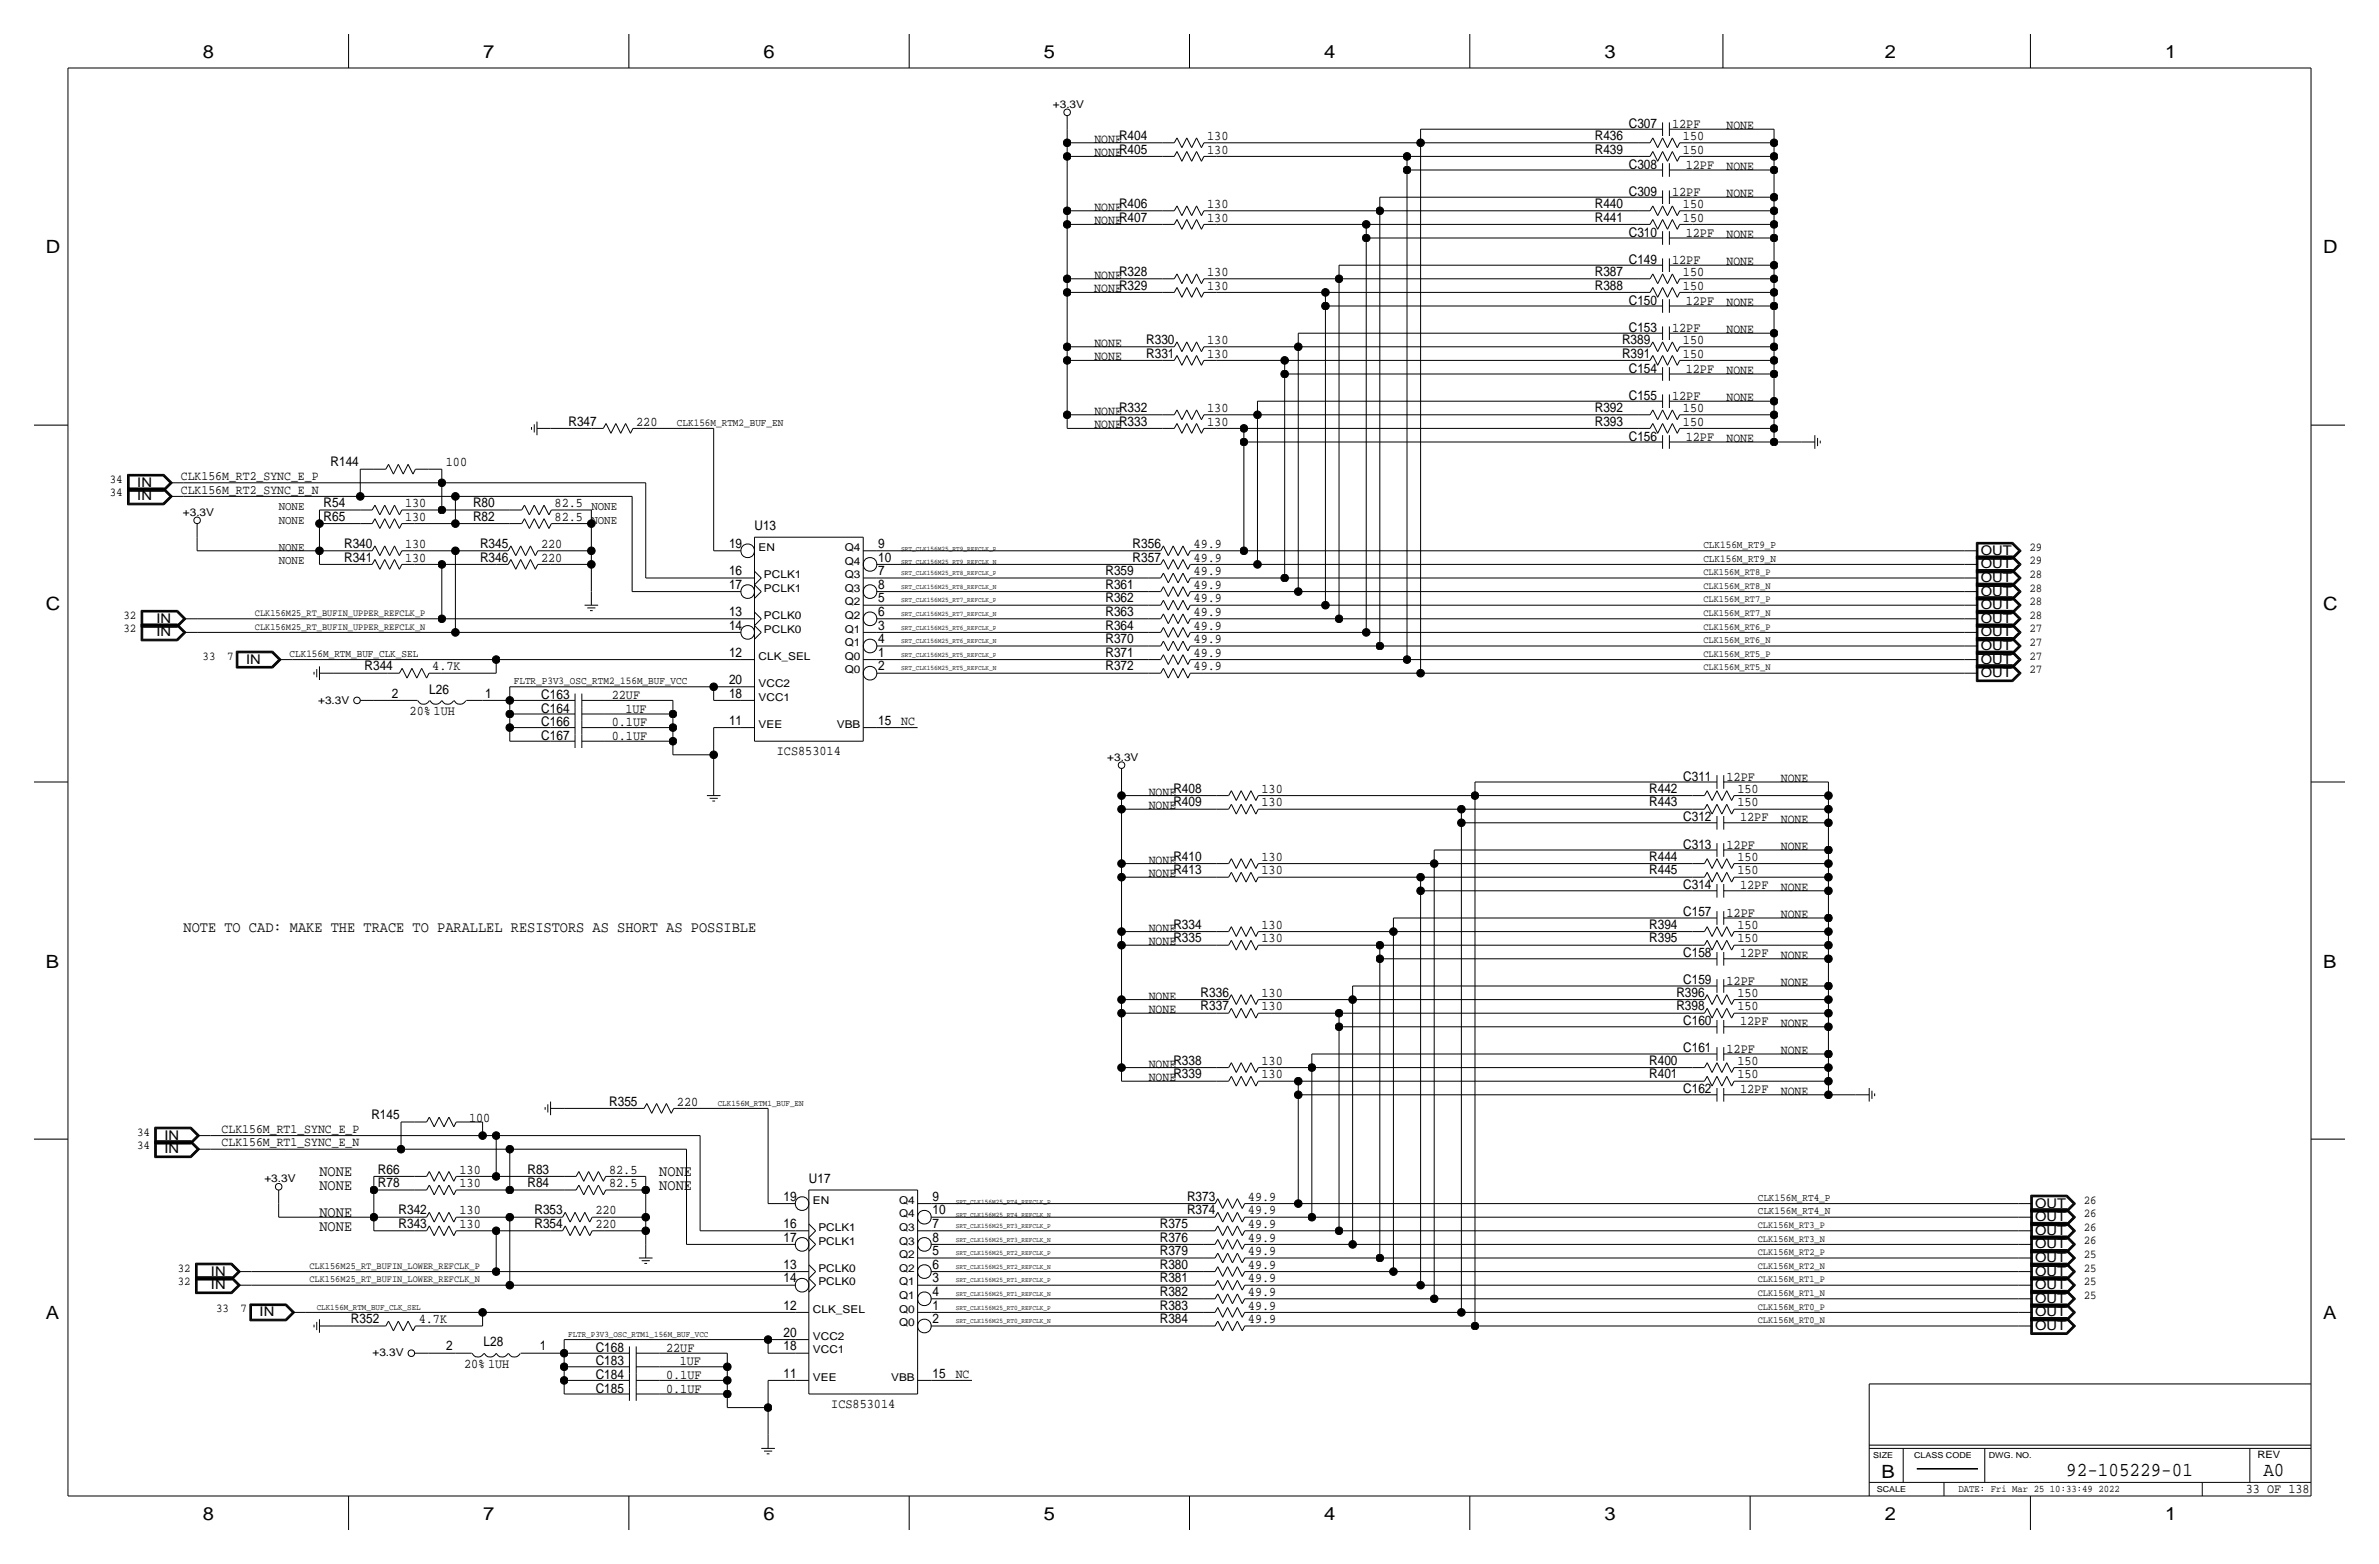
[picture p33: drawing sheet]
<svg xmlns="http://www.w3.org/2000/svg" width="444mm" height="292mm" viewBox="0 0 444 292" stroke-linecap="round" stroke-linejoin="round" font-family="sans-serif">
<defs><g id="words">
<g font-size="3.7">
<text x="386.1" y="275.6">92-105229-01</text>
<text x="422.9" y="275.6">A0</text>
</g>
<g font-size="3.4">
<text x="37.9" y="10.8">8</text>
<text x="90.3" y="10.8">7</text>
<text x="142.6" y="10.8">6</text>
<text x="195" y="10.8">5</text>
<text x="247.4" y="10.8">4</text>
<text x="299.8" y="10.8">3</text>
<text x="352.2" y="10.8">2</text>
<text x="404.5" y="10.8">1</text>
<text x="8.6" y="47.3">D</text>
<text x="434" y="47.3">D</text>
<text x="8.6" y="114">C</text>
<text x="434" y="114">C</text>
<text x="8.6" y="180.7">B</text>
<text x="434" y="180.7">B</text>
<text x="8.6" y="246.4">A</text>
<text x="434" y="246.4">A</text>
<text x="351.5" y="275.9">B</text>
<text x="37.9" y="283.8">8</text>
<text x="90.3" y="283.8">7</text>
<text x="142.6" y="283.8">6</text>
<text x="195" y="283.8">5</text>
<text x="247.4" y="283.8">4</text>
<text x="299.8" y="283.8">3</text>
<text x="352.1" y="283.8">2</text>
<text x="404.5" y="283.8">1</text>
</g>
<g font-size="2.9">
<text x="34.3" y="174">NOTE TO CAD: MAKE THE TRACE TO PARALLEL RESISTORS AS SHORT AS POSSIBLE</text>
<text x="59.7" y="219.7">NONE</text>
<text x="123.2" y="219.7">NONE</text>
<text x="59.7" y="227.3">NONE</text>
<text x="59.7" y="222.2">NONE</text>
<text x="123.2" y="222.2">NONE</text>
<text x="59.7" y="229.9">NONE</text>
</g>
<g font-size="2.5">
<text x="304.3" y="23.9">C307</text>
<text x="312.4" y="23.9">12PF</text>
<text x="225.6" y="26.2">130</text>
<text x="225.6" y="28.7">130</text>
<text x="298" y="26.2">R436</text>
<text x="298" y="28.7">R439</text>
<text x="314.5" y="26.2">150</text>
<text x="314.5" y="28.7">150</text>
<text x="304.3" y="31.5">C308</text>
<text x="315" y="31.5">12PF</text>
<text x="225.6" y="38.9">130</text>
<text x="225.6" y="41.4">130</text>
<text x="298" y="38.9">R440</text>
<text x="298" y="41.4">R441</text>
<text x="304.3" y="36.6">C309</text>
<text x="312.4" y="36.6">12PF</text>
<text x="314.5" y="38.9">150</text>
<text x="314.5" y="41.4">150</text>
<text x="304.3" y="44.2">C310</text>
<text x="315" y="44.2">12PF</text>
<text x="225.6" y="51.6">130</text>
<text x="298" y="51.6">R387</text>
<text x="304.3" y="49.3">C149</text>
<text x="312.4" y="49.3">12PF</text>
<text x="314.5" y="51.6">150</text>
<text x="225.6" y="54.1">130</text>
<text x="298" y="54.1">R388</text>
<text x="304.3" y="56.9">C150</text>
<text x="314.5" y="54.1">150</text>
<text x="315" y="56.9">12PF</text>
<text x="214.2" y="64.3">R330</text>
<text x="225.6" y="64.3">130</text>
<text x="303.1" y="64.3">R389</text>
<text x="304.3" y="62">C153</text>
<text x="312.4" y="62">12PF</text>
<text x="314.5" y="64.3">150</text>
<text x="214.2" y="66.8">R331</text>
<text x="225.6" y="66.8">130</text>
<text x="303.1" y="66.8">R391</text>
<text x="304.3" y="69.6">C154</text>
<text x="314.5" y="66.8">150</text>
<text x="315" y="69.6">12PF</text>
<text x="225.6" y="77">130</text>
<text x="298" y="77">R392</text>
<text x="304.3" y="74.7">C155</text>
<text x="312.4" y="74.7">12PF</text>
<text x="314.5" y="77">150</text>
<text x="106.2" y="79.5">R347</text>
<text x="118.9" y="79.5">220</text>
<text x="225.6" y="79.5">130</text>
<text x="298" y="79.5">R393</text>
<text x="304.3" y="82.3">C156</text>
<text x="314.5" y="79.5">150</text>
<text x="315" y="82.3">12PF</text>
<text x="61.8" y="87.1">R144</text>
<text x="83.3" y="87.1">100</text>
<text x="25.7" y="93.5">IN</text>
<text x="25.7" y="90.9">IN</text>
<text x="60.5" y="94.7">R54</text>
<text x="75.7" y="94.7">130</text>
<text x="88.4" y="94.7">R80</text>
<text x="103.6" y="94.7">82.5 NONE</text>
<text x="60.5" y="97.3">R65</text>
<text x="75.7" y="97.3">130</text>
<text x="88.4" y="97.3">R82</text>
<text x="103.6" y="97.3">82.5</text>
<text x="141" y="99">U13</text>
<text x="64.3" y="102.4">R340</text>
<text x="64.3" y="104.9">R341</text>
<text x="75.7" y="102.4">130</text>
<text x="75.7" y="104.9">130</text>
<text x="89.7" y="102.4">R345</text>
<text x="89.7" y="104.9">R346</text>
<text x="101.1" y="102.4">220</text>
<text x="101.1" y="104.9">220</text>
<text x="136.2" y="107.4">16</text>
<text x="136.2" y="102.3">19</text>
<text x="164.1" y="104.9">10</text>
<text x="164.1" y="102.4">9</text>
<text x="164.1" y="107.4">7</text>
<text x="206.5" y="107.4">R359</text>
<text x="211.6" y="104.9">R357</text>
<text x="211.6" y="102.4">R356</text>
<text x="223" y="104.9">49.9</text>
<text x="223" y="107.4">49.9</text>
<text x="223" y="102.4">49.9</text>
<text x="370.1" y="106.2">OUT</text>
<text x="370.1" y="103.6">OUT</text>
<text x="136.2" y="110">17</text>
<text x="164.1" y="110">8</text>
<text x="164.1" y="112.5">5</text>
<text x="206.5" y="112.5">R362</text>
<text x="206.5" y="110">R361</text>
<text x="223" y="112.5">49.9</text>
<text x="223" y="110">49.9</text>
<text x="370.1" y="113.8">OUT</text>
<text x="370.1" y="111.3">OUT</text>
<text x="370.1" y="108.7">OUT</text>
<text x="29.3" y="118.9">IN</text>
<text x="29.3" y="116.3">IN</text>
<text x="136.2" y="117.6">14</text>
<text x="136.2" y="115">13</text>
<text x="164.1" y="115.1">6</text>
<text x="164.1" y="117.6">3</text>
<text x="206.5" y="117.6">R364</text>
<text x="206.5" y="115.1">R363</text>
<text x="223" y="117.6">49.9</text>
<text x="223" y="115.1">49.9</text>
<text x="370.1" y="118.9">OUT</text>
<text x="370.1" y="116.3">OUT</text>
<text x="46" y="124">IN</text>
<text x="68.1" y="125.2">R344</text>
<text x="80.8" y="125.2">4.7K</text>
<text x="136.2" y="122.7">12</text>
<text x="164.1" y="120.1">4</text>
<text x="164.1" y="125.2">2</text>
<text x="164.1" y="122.7">1</text>
<text x="206.5" y="125.2">R372</text>
<text x="206.5" y="122.7">R371</text>
<text x="206.5" y="120.1">R370</text>
<text x="223" y="125.2">49.9</text>
<text x="223" y="122.7">49.9</text>
<text x="223" y="120.1">49.9</text>
<text x="370.1" y="124">OUT</text>
<text x="370.1" y="121.4">OUT</text>
<text x="73.2" y="130.3">2</text>
<text x="80.2" y="129.5">L26</text>
<text x="90.7" y="130.3">1</text>
<text x="101.1" y="130.5">C163</text>
<text x="114.3" y="130.6">22UF</text>
<text x="136.2" y="127.8">20</text>
<text x="136.2" y="130.3">18</text>
<text x="370.1" y="126.5">OUT</text>
<text x="76.5" y="133.6">20% 1UH</text>
<text x="101.1" y="133.1">C164</text>
<text x="101.1" y="135.6">C166</text>
<text x="114.3" y="135.6">0.1UF</text>
<text x="116.8" y="133.1">1UF</text>
<text x="136.2" y="135.4">11</text>
<text x="164.1" y="135.4">15</text>
<text x="101.1" y="138.2">C167</text>
<text x="114.3" y="138.2">0.1UF</text>
<text x="145.2" y="141">ICS853014</text>
<text x="235.7" y="148.1">130</text>
<text x="308.1" y="148.1">R442</text>
<text x="314.5" y="145.8">C311</text>
<text x="322.6" y="145.8">12PF</text>
<text x="324.6" y="148.1">150</text>
<text x="235.7" y="150.6">130</text>
<text x="308.1" y="150.6">R443</text>
<text x="314.5" y="153.4">C312</text>
<text x="324.6" y="150.6">150</text>
<text x="325.1" y="153.4">12PF</text>
<text x="235.7" y="160.8">130</text>
<text x="308.1" y="160.8">R444</text>
<text x="314.5" y="158.5">C313</text>
<text x="322.6" y="158.5">12PF</text>
<text x="324.6" y="160.8">150</text>
<text x="235.7" y="163.3">130</text>
<text x="308.1" y="163.3">R445</text>
<text x="314.5" y="166.1">C314</text>
<text x="324.6" y="163.3">150</text>
<text x="325.1" y="166.1">12PF</text>
<text x="235.7" y="173.5">130</text>
<text x="308.1" y="173.5">R394</text>
<text x="314.5" y="171.2">C157</text>
<text x="322.6" y="171.2">12PF</text>
<text x="324.6" y="173.5">150</text>
<text x="235.7" y="176">130</text>
<text x="308.1" y="176">R395</text>
<text x="314.5" y="178.8">C158</text>
<text x="324.6" y="176">150</text>
<text x="325.1" y="178.8">12PF</text>
<text x="314.5" y="183.9">C159</text>
<text x="322.6" y="183.9">12PF</text>
<text x="224.3" y="188.7">R337</text>
<text x="224.3" y="186.2">R336</text>
<text x="235.7" y="188.7">130</text>
<text x="235.7" y="186.2">130</text>
<text x="313.2" y="188.7">R398</text>
<text x="313.2" y="186.2">R396</text>
<text x="314.5" y="191.5">C160</text>
<text x="324.6" y="188.7">150</text>
<text x="324.6" y="186.2">150</text>
<text x="325.1" y="191.5">12PF</text>
<text x="314.5" y="196.6">C161</text>
<text x="322.6" y="196.6">12PF</text>
<text x="235.7" y="201.4">130</text>
<text x="235.7" y="198.9">130</text>
<text x="308.1" y="201.4">R401</text>
<text x="308.1" y="198.9">R400</text>
<text x="324.6" y="201.4">150</text>
<text x="324.6" y="198.9">150</text>
<text x="69.4" y="209">R145</text>
<text x="87.6" y="209.5">100</text>
<text x="113.8" y="206.5">R355</text>
<text x="126.5" y="206.5">220</text>
<text x="314.5" y="204.2">C162</text>
<text x="325.1" y="204.2">12PF</text>
<text x="30.7" y="215.4">IN</text>
<text x="30.7" y="212.9">IN</text>
<text x="70.6" y="221.7">R78</text>
<text x="70.6" y="219.2">R66</text>
<text x="85.9" y="221.7">130</text>
<text x="85.9" y="219.2">130</text>
<text x="98.6" y="219.2">R83</text>
<text x="98.6" y="221.7">R84</text>
<text x="113.8" y="219.2">82.5</text>
<text x="113.8" y="221.7">82.5</text>
<text x="151.1" y="221">U17</text>
<text x="74.5" y="226.8">R342</text>
<text x="85.9" y="226.8">130</text>
<text x="99.9" y="226.8">R353</text>
<text x="111.3" y="226.8">220</text>
<text x="146.4" y="224.3">19</text>
<text x="174.2" y="226.8">10</text>
<text x="174.2" y="224.3">9</text>
<text x="221.8" y="224.3">R373</text>
<text x="221.8" y="226.8">R374</text>
<text x="233.2" y="224.3">49.9</text>
<text x="233.2" y="226.8">49.9</text>
<text x="380.2" y="225.6">OUT</text>
<text x="74.5" y="229.3">R343</text>
<text x="85.9" y="229.4">130</text>
<text x="99.9" y="229.3">R354</text>
<text x="111.3" y="229.4">220</text>
<text x="146.4" y="231.9">17</text>
<text x="146.4" y="229.3">16</text>
<text x="174.2" y="231.9">8</text>
<text x="174.2" y="229.3">7</text>
<text x="216.7" y="229.3">R375</text>
<text x="216.7" y="231.9">R376</text>
<text x="233.2" y="229.4">49.9</text>
<text x="233.2" y="231.9">49.9</text>
<text x="380.2" y="233.2">OUT</text>
<text x="380.2" y="230.6">OUT</text>
<text x="380.2" y="228.1">OUT</text>
<text x="39.4" y="238.3">IN</text>
<text x="146.4" y="239.5">14</text>
<text x="146.4" y="237">13</text>
<text x="174.2" y="237">6</text>
<text x="174.2" y="234.4">5</text>
<text x="174.2" y="239.5">3</text>
<text x="216.7" y="239.5">R381</text>
<text x="216.7" y="237">R380</text>
<text x="216.7" y="234.4">R379</text>
<text x="233.2" y="237">49.9</text>
<text x="233.2" y="234.4">49.9</text>
<text x="233.2" y="239.5">49.9</text>
<text x="380.2" y="238.3">OUT</text>
<text x="380.2" y="235.7">OUT</text>
<text x="39.4" y="240.8">IN</text>
<text x="48.5" y="245.9">IN</text>
<text x="146.4" y="244.6">12</text>
<text x="174.2" y="242">4</text>
<text x="174.2" y="244.6">1</text>
<text x="216.7" y="244.6">R383</text>
<text x="216.7" y="242">R382</text>
<text x="233.2" y="242.1">49.9</text>
<text x="233.2" y="244.6">49.9</text>
<text x="380.2" y="245.9">OUT</text>
<text x="380.2" y="243.3">OUT</text>
<text x="380.2" y="240.8">OUT</text>
<text x="65.6" y="247.1">R352</text>
<text x="78.2" y="247.1">4.7K</text>
<text x="90.4" y="251.4">L28</text>
<text x="146.4" y="249.7">20</text>
<text x="174.2" y="247.1">2</text>
<text x="216.7" y="247.1">R384</text>
<text x="233.2" y="247.1">49.9</text>
<text x="380.2" y="248.4">OUT</text>
<text x="83.4" y="252.2">2</text>
<text x="86.7" y="255.5">20% 1UH</text>
<text x="100.8" y="252.2">1</text>
<text x="111.3" y="255">C183</text>
<text x="111.3" y="257.5">C184</text>
<text x="111.3" y="252.4">C168</text>
<text x="124.5" y="257.6">0.1UF</text>
<text x="124.5" y="252.5">22UF</text>
<text x="127" y="255">1UF</text>
<text x="146.4" y="257.3">11</text>
<text x="146.4" y="252.2">18</text>
<text x="174.2" y="257.3">15</text>
<text x="111.3" y="260.1">C185</text>
<text x="124.5" y="260.1">0.1UF</text>
<text x="155.3" y="262.9">ICS853014</text>
<text x="419.6" y="278.9">33 OF 138</text>
</g>
<g font-size="2.4">
<text x="204.5" y="26.7">NONER404</text>
<text x="204.5" y="29.2">NONER405</text>
<text x="322.6" y="24.1">NONE</text>
<text x="322.6" y="31.8">NONE</text>
<text x="204.5" y="39.4">NONER406</text>
<text x="204.5" y="41.9">NONER407</text>
<text x="322.6" y="36.8">NONE</text>
<text x="322.6" y="44.4">NONE</text>
<text x="204.5" y="52.1">NONER328</text>
<text x="322.6" y="49.5">NONE</text>
<text x="204.5" y="54.6">NONER329</text>
<text x="322.6" y="57.1">NONE</text>
<text x="204.5" y="64.8">NONE</text>
<text x="322.6" y="62.2">NONE</text>
<text x="204.5" y="67.3">NONE</text>
<text x="322.6" y="69.8">NONE</text>
<text x="204.5" y="77.5">NONER332</text>
<text x="322.6" y="74.9">NONE</text>
<text x="204.5" y="80">NONER333</text>
<text x="322.6" y="82.5">NONE</text>
<text x="33.8" y="89.7">CLK156M_RT2_SYNC_E_P</text>
<text x="33.8" y="92.2">CLK156M_RT2_SYNC_E_N</text>
<text x="168.4" y="135.4">NC</text>
<text x="214.6" y="148.6">NONER408</text>
<text x="332.7" y="146">NONE</text>
<text x="214.6" y="151.1">NONER409</text>
<text x="332.7" y="153.7">NONE</text>
<text x="214.6" y="161.3">NONER410</text>
<text x="332.7" y="158.7">NONE</text>
<text x="214.6" y="163.8">NONER413</text>
<text x="332.7" y="166.4">NONE</text>
<text x="214.6" y="174">NONER334</text>
<text x="332.7" y="171.4">NONE</text>
<text x="214.6" y="176.5">NONER335</text>
<text x="332.7" y="179.1">NONE</text>
<text x="332.7" y="184.1">NONE</text>
<text x="214.6" y="189.2">NONE</text>
<text x="214.6" y="186.7">NONE</text>
<text x="332.7" y="191.8">NONE</text>
<text x="332.7" y="196.8">NONE</text>
<text x="214.6" y="201.9">NONER339</text>
<text x="214.6" y="199.4">NONER338</text>
<text x="332.7" y="204.5">NONE</text>
<text x="41.4" y="211.6">CLK156M_RT1_SYNC_E_P</text>
<text x="41.4" y="214.1">CLK156M_RT1_SYNC_E_N</text>
<text x="178.6" y="257.3">NC</text>
</g>
<g font-size="2.3">
<text x="20.5" y="92.7">34</text>
<text x="20.5" y="90.2">34</text>
<text x="52.1" y="95.3">NONE</text>
<text x="52.1" y="97.8">NONE</text>
<text x="110.5" y="97.8">NONE</text>
<text x="52.1" y="102.9">NONE</text>
<text x="52.1" y="105.4">NONE</text>
<text x="379.2" y="108">28</text>
<text x="379.2" y="105.4">29</text>
<text x="379.2" y="102.9">29</text>
<text x="379.2" y="113">28</text>
<text x="379.2" y="110.5">28</text>
<text x="23.1" y="118.1">32</text>
<text x="23.1" y="115.6">32</text>
<text x="379.2" y="118.1">27</text>
<text x="379.2" y="115.6">28</text>
<text x="37.8" y="123.2">33</text>
<text x="42.4" y="123.2">7</text>
<text x="379.2" y="125.7">27</text>
<text x="379.2" y="123.2">27</text>
<text x="379.2" y="120.7">27</text>
<text x="25.6" y="214.6">34</text>
<text x="25.6" y="212.1">34</text>
<text x="389.3" y="224.8">26</text>
<text x="389.3" y="227.3">26</text>
<text x="389.3" y="229.9">26</text>
<text x="389.3" y="232.4">26</text>
<text x="33.2" y="237.5">32</text>
<text x="389.3" y="237.5">25</text>
<text x="389.3" y="234.9">25</text>
<text x="33.2" y="240">32</text>
<text x="40.4" y="245.1">33</text>
<text x="45" y="245.1">7</text>
<text x="389.3" y="242.6">25</text>
<text x="389.3" y="240">25</text>
</g>
<g font-size="2">
<text x="196.7" y="20.2">+3.3V</text>
<text x="126.5" y="79.5">CLK156M_RTM2_BUF_EN</text>
<text x="34.2" y="96.4">+3.3V</text>
<text x="141.7" y="102.9">EN</text>
<text x="142.7" y="108">PCLK1</text>
<text x="157.8" y="105.5">Q4</text>
<text x="157.8" y="102.9">Q4</text>
<text x="157.8" y="108">Q3</text>
<text x="318.3" y="102.4">CLK156M_RT9_P</text>
<text x="318.3" y="104.9">CLK156M_RT9_N</text>
<text x="142.7" y="110.5">PCLK1</text>
<text x="157.8" y="110.5">Q3</text>
<text x="157.8" y="113.1">Q2</text>
<text x="142.7" y="115.6">PCLK0</text>
<text x="142.7" y="118.2">PCLK0</text>
<text x="157.8" y="118.2">Q1</text>
<text x="157.8" y="115.6">Q2</text>
<text x="54.1" y="122.7">CLK156M_RTM_BUF_CLK_SEL</text>
<text x="141.7" y="123.2">CLK_SEL</text>
<text x="157.8" y="120.7">Q1</text>
<text x="157.8" y="125.8">Q0</text>
<text x="157.8" y="123.2">Q0</text>
<text x="59.4" y="131.4">+3.3V</text>
<text x="96" y="127.8">FLTR_P3V3_OSC_RTM2_156M_BUF_VCC</text>
<text x="141.7" y="128.3">VCC2</text>
<text x="141.7" y="130.9">VCC1</text>
<text x="141.7" y="135.9">VEE</text>
<text x="156.4" y="135.9">VBB</text>
<text x="206.9" y="142.1">+3.3V</text>
<text x="49.4" y="220.8">+3.3V</text>
<text x="151.9" y="224.8">EN</text>
<text x="168" y="227.4">Q4</text>
<text x="168" y="224.8">Q4</text>
<text x="328.4" y="224.3">CLK156M_RT4_P</text>
<text x="328.4" y="226.8">CLK156M_RT4_N</text>
<text x="152.9" y="232.5">PCLK1</text>
<text x="152.9" y="229.9">PCLK1</text>
<text x="168" y="229.9">Q3</text>
<text x="168" y="232.5">Q3</text>
<text x="152.9" y="237.5">PCLK0</text>
<text x="168" y="237.5">Q2</text>
<text x="168" y="235">Q2</text>
<text x="151.9" y="245.2">CLK_SEL</text>
<text x="152.9" y="240.1">PCLK0</text>
<text x="168" y="242.6">Q1</text>
<text x="168" y="245.2">Q0</text>
<text x="168" y="240.1">Q1</text>
<text x="151.9" y="250.2">VCC2</text>
<text x="168" y="247.7">Q0</text>
<text x="69.6" y="253.3">+3.3V</text>
<text x="151.9" y="252.8">VCC1</text>
<text x="151.9" y="257.9">VEE</text>
<text x="166.5" y="257.9">VBB</text>
</g>
<g font-size="1.9">
<text x="421.8" y="272.3">REV</text>
<text x="365.9" y="278.7">DATE: Fri Mar 25 10:33:49 2022</text>
</g>
<g font-size="1.8">
<text x="318.3" y="107.4">CLK156M_RT8_P</text>
<text x="318.3" y="110">CLK156M_RT8_N</text>
<text x="318.3" y="112.5">CLK156M_RT7_P</text>
<text x="47.6" y="115.1">CLK156M25_RT_BUFIN_UPPER_REFCLK_P</text>
<text x="47.6" y="117.6">CLK156M25_RT_BUFIN_UPPER_REFCLK_N</text>
<text x="318.3" y="115.1">CLK156M_RT7_N</text>
<text x="318.3" y="117.6">CLK156M_RT6_P</text>
<text x="318.3" y="120.1">CLK156M_RT6_N</text>
<text x="318.3" y="122.7">CLK156M_RT5_P</text>
<text x="318.3" y="125.2">CLK156M_RT5_N</text>
<text x="328.4" y="229.4">CLK156M_RT3_P</text>
<text x="328.4" y="231.9">CLK156M_RT3_N</text>
<text x="57.8" y="237">CLK156M25_RT_BUFIN_LOWER_REFCLK_P</text>
<text x="57.8" y="239.5">CLK156M25_RT_BUFIN_LOWER_REFCLK_N</text>
<text x="328.4" y="234.4">CLK156M_RT2_P</text>
<text x="328.4" y="237">CLK156M_RT2_N</text>
<text x="328.4" y="239.5">CLK156M_RT1_P</text>
<text x="328.4" y="242.1">CLK156M_RT1_N</text>
<text x="328.4" y="244.6">CLK156M_RT0_P</text>
<text x="328.4" y="247.1">CLK156M_RT0_N</text>
</g>
<g font-size="1.6">
<text x="134.1" y="206.5">CLK156M_RTM1_BUF_EN</text>
<text x="59.2" y="244.6">CLK156M_RTM_BUF_CLK_SEL</text>
<text x="106.2" y="249.7">FLTR_P3V3_OSC_RTM1_156M_BUF_VCC</text>
</g>
<g font-size="1.5">
<text x="350" y="272.3">SIZE</text>
<text x="357.6" y="272.3">CLASS CODE</text>
<text x="371.6" y="272.3">DWG. NO.</text>
<text x="350.7" y="278.7">SCALE</text>
</g>
<g font-size="1.3">
<text x="168.4" y="105.4">SRT_CLK156M25_RT9_REFCLK_N</text>
<text x="168.4" y="102.9">SRT_CLK156M25_RT9_REFCLK_P</text>
<text x="168.4" y="107.4">SRT_CLK156M25_RT8_REFCLK_P</text>
<text x="168.4" y="110">SRT_CLK156M25_RT8_REFCLK_N</text>
<text x="168.4" y="112.5">SRT_CLK156M25_RT7_REFCLK_P</text>
<text x="168.4" y="117.6">SRT_CLK156M25_RT6_REFCLK_P</text>
<text x="168.4" y="115.1">SRT_CLK156M25_RT7_REFCLK_N</text>
<text x="168.4" y="125.2">SRT_CLK156M25_RT5_REFCLK_N</text>
<text x="168.4" y="120.1">SRT_CLK156M25_RT6_REFCLK_N</text>
<text x="168.4" y="122.7">SRT_CLK156M25_RT5_REFCLK_P</text>
<text x="178.6" y="224.8">SRT_CLK156M25_RT4_REFCLK_P</text>
<text x="178.6" y="227.3">SRT_CLK156M25_RT4_REFCLK_N</text>
<text x="178.6" y="231.9">SRT_CLK156M25_RT3_REFCLK_N</text>
<text x="178.6" y="229.4">SRT_CLK156M25_RT3_REFCLK_P</text>
<text x="178.6" y="239.5">SRT_CLK156M25_RT1_REFCLK_P</text>
<text x="178.6" y="234.4">SRT_CLK156M25_RT2_REFCLK_P</text>
<text x="178.6" y="237">SRT_CLK156M25_RT2_REFCLK_N</text>
<text x="178.6" y="244.6">SRT_CLK156M25_RT0_REFCLK_P</text>
<text x="178.6" y="242.1">SRT_CLK156M25_RT1_REFCLK_N</text>
<text x="178.6" y="247.1">SRT_CLK156M25_RT0_REFCLK_N</text>
</g>
</g></defs>
<g fill="none" stroke="#000" stroke-width=".19">
<path d="M12.7 12.7h419.1zM12.7 12.7v266.7zM65.1 6.3v6.4zM117.5 6.3v6.4zM169.9 6.3v6.4zM222.2 6.3v6.4zM274.6 6.3v6.4zM321.9 6.3v6.4zM379.4 6.3v6.4zM431.8 12.7v266.7zM199.4 26.7h17.8zM199.4 29.2h17.8z"/>
<path d="M199.4 39.4h17.8zM199.4 24.1v2.6zM199.4 26.7v2.5zM199.4 29.2v10.2zM199.4 39.4v2.5zM199.4 21.6v2.5zM217.2 39.4h2.2zM217.2 26.7h2.2zM217.2 29.2h2.2zM219.9 38.5l-.5 .9zM219.9 25.8l-.5 .9zM219.9 28.3l-.5 .9z"/>
<path d="M219.9 38.5l.9 1.8zM219.9 25.8l.9 1.8zM219.9 28.3l.9 1.8zM221.7 38.5l1 1.8zM221.7 25.8l1 1.8zM221.7 28.3l1 1.8zM221.7 38.5l-.9 1.8zM221.7 25.8l-.9 1.8zM221.7 28.3l-.9 1.8zM223.6 38.5l-.9 1.8zM223.6 25.8l-.9 1.8zM223.6 28.3l-.9 1.8z"/>
<path d="M223.6 38.5l.9 1.8zM223.6 25.8l.9 1.8zM223.6 28.3l.9 1.8zM224.9 39.4l-.4 .9zM224.9 26.7l-.4 .9zM224.9 29.2l-.4 .9zM224.9 39.4h2.4zM224.9 26.7h2.4zM224.9 29.2h2.4zM227.3 26.7h38.1zM227.3 29.2h35.6zM227.3 39.4h30.5z"/>
<path d="M257.8 39.4v81.2zM257.8 39.4h48.3zM257.8 36.8v2.6zM257.8 36.8h48.3zM262.9 29.2h43.2zM262.9 31.8v91.4zM262.9 31.8h43.2zM262.9 29.2v2.6zM265.4 26.7v99zM265.4 26.7h40.7zM265.4 24.1v2.6zM265.4 24.1h40.7z"/>
<path d="M306.1 36.8h4.5zM306.1 39.4h2.2zM306.1 24.1h4.5zM306.1 26.7h2.2zM306.1 29.2h2.2zM306.1 31.8h4.5zM308.8 38.5l-.5 .9zM308.8 25.8l-.5 .9zM308.8 28.3l-.5 .9zM308.8 38.5l.9 1.8zM308.8 25.8l.9 1.8zM308.8 28.3l.9 1.8z"/>
<path d="M310.6 35.6v2.5zM310.6 38.5l1 1.8zM310.6 22.9v2.5zM310.6 25.8l1 1.8zM310.6 28.3l1 1.8zM310.6 30.5v2.5zM310.6 38.5l-.9 1.8zM310.6 25.8l-.9 1.8zM310.6 28.3l-.9 1.8zM311.9 36.8h4.3zM311.9 35.6v2.5zM311.9 24.1h4.3z"/>
<path d="M311.9 22.9v2.5zM311.9 31.8h4.3zM311.9 30.5v2.5zM312.5 38.5l-.9 1.8zM312.5 25.8l-.9 1.8zM312.5 28.3l-.9 1.8zM312.5 38.5l.9 1.8zM312.5 25.8l.9 1.8zM312.5 28.3l.9 1.8zM313.8 39.4l-.4 .9zM313.8 26.7l-.4 .9zM313.8 29.2l-.4 .9z"/>
<path d="M313.8 39.4h2.4zM313.8 26.7h2.4zM313.8 29.2h2.4zM316.2 39.4h15.3zM316.2 36.8h15.3zM316.2 31.8h15.3zM316.2 29.2h15.3zM316.2 26.7h15.3zM316.2 24.1h15.3zM331.5 39.4v2.5zM331.5 36.8v2.6zM331.5 31.8v5z"/>
<path d="M331.5 29.2v2.6zM331.5 26.7v2.5zM331.5 24.1v2.6zM199.4 41.9h17.8zM199.4 52.1h17.8zM199.4 54.6h17.8zM199.4 41.9v10.2zM199.4 52.1v2.5zM199.4 54.6v10.2zM217.2 54.6h2.2zM217.2 52.1h2.2zM217.2 41.9h2.2z"/>
<path d="M219.9 53.7l-.5 .9zM219.9 51.2l-.5 .9zM219.9 41l-.5 .9zM219.9 53.7l.9 1.8zM219.9 51.2l.9 1.8zM219.9 41l.9 1.8zM221.7 53.7l1 1.8zM221.7 51.2l1 1.8zM221.7 41l1 1.8zM221.7 53.7l-.9 1.8zM221.7 51.2l-.9 1.8zM221.7 41l-.9 1.8z"/>
<path d="M223.6 53.7l-.9 1.8zM223.6 51.2l-.9 1.8zM223.6 41l-.9 1.8zM223.6 53.7l.9 1.8zM223.6 51.2l.9 1.8zM223.6 41l.9 1.8zM224.9 54.6l-.4 .9zM224.9 52.1l-.4 .9zM224.9 41.9l-.4 .9zM224.9 54.6h2.4zM224.9 52.1h2.4zM224.9 41.9h2.4z"/>
<path d="M227.3 41.9h28zM227.3 52.1h22.9zM227.3 54.6h20.4zM247.6 54.6h58.5zM247.6 57.1v55.9zM247.6 57.1h58.5zM247.6 54.6v2.5zM250.2 52.1v63.5zM250.2 52.1h55.9zM250.2 49.5v2.6zM250.2 49.5h55.9zM255.3 44.4v73.7z"/>
<path d="M255.3 44.4h50.8zM255.3 41.9v2.5zM255.3 41.9h50.8zM306.1 49.5h4.5zM306.1 57.1h4.5zM306.1 54.6h2.2zM306.1 52.1h2.2zM306.1 41.9h2.2zM306.1 44.4h4.5zM308.8 53.7l-.5 .9zM308.8 51.2l-.5 .9zM308.8 41l-.5 .9z"/>
<path d="M308.8 53.7l.9 1.8zM308.8 51.2l.9 1.8zM308.8 41l.9 1.8zM310.6 48.3v2.5zM310.6 55.9v2.5zM310.6 53.7l1 1.8zM310.6 51.2l1 1.8zM310.6 41l1 1.8zM310.6 43.2v2.5zM310.6 53.7l-.9 1.8zM310.6 51.2l-.9 1.8zM310.6 41l-.9 1.8z"/>
<path d="M311.9 49.5h4.3zM311.9 48.3v2.5zM311.9 57.1h4.3zM311.9 55.9v2.5zM311.9 44.4h4.3zM311.9 43.2v2.5zM312.5 53.7l-.9 1.8zM312.5 51.2l-.9 1.8zM312.5 41l-.9 1.8zM312.5 53.7l.9 1.8zM312.5 51.2l.9 1.8zM312.5 41l.9 1.8z"/>
<path d="M313.8 54.6l-.4 .9zM313.8 52.1l-.4 .9zM313.8 41.9l-.4 .9zM313.8 54.6h2.4zM313.8 52.1h2.4zM313.8 41.9h2.4zM316.2 57.1h15.3zM316.2 54.6h15.3zM316.2 52.1h15.3zM316.2 49.5h15.3zM316.2 44.4h15.3zM316.2 41.9h15.3z"/>
<path d="M331.5 57.2v5zM331.5 54.6v2.5zM331.5 52.1v2.5zM331.5 49.5v2.6zM331.5 44.4v5.1zM331.5 41.9v2.5zM6.3 79.4h6.4zM99.3 79.8v.5zM99.8 79.2v1.6zM100.3 78.7v2.6zM113.2 79.1l-.5 .9zM113.2 79.1l.9 1.8z"/>
<path d="M115.1 79.1l-1 1.8zM115.1 79.1l.9 1.8zM116.9 79.1l.9 1.8zM116.9 79.1l-.9 1.8zM199.4 64.8h17.8zM199.4 64.8v2.5zM199.4 67.3h17.8zM199.4 67.3v10.2zM199.4 77.5h17.8zM199.4 77.5v2.5zM217.2 64.8h2.2zM217.2 67.3h2.2z"/>
<path d="M217.2 77.5h2.2zM219.9 63.9l-.5 .9zM219.9 66.4l-.5 .9zM219.9 76.6l-.5 .9zM219.9 79.1l-.5 .9zM219.9 63.9l.9 1.8zM219.9 66.4l.9 1.8zM219.9 76.6l.9 1.8zM219.9 79.1l.9 1.8zM221.7 63.9l1 1.8zM221.7 66.4l1 1.8zM221.7 76.6l1 1.8z"/>
<path d="M221.7 79.1l1 1.8zM221.7 63.9l-.9 1.8zM221.7 66.4l-.9 1.8zM221.7 76.6l-.9 1.8zM221.7 79.1l-.9 1.8zM223.6 63.9l-.9 1.8zM223.6 66.4l-.9 1.8zM223.6 76.6l-.9 1.8zM223.6 79.1l-.9 1.8zM223.6 63.9l.9 1.8zM223.6 66.4l.9 1.8zM223.6 76.6l.9 1.8z"/>
<path d="M223.6 79.1l.9 1.8zM224.9 64.8l-.4 .9zM224.9 67.3l-.4 .9zM224.9 77.5l-.4 .9zM224.9 64.8h2.4zM224.9 67.3h2.4zM224.9 77.5h2.4zM227.3 64.8h15.3zM227.3 77.5h7.7zM227.3 67.3h12.7zM234.9 77.5v27.9zM234.9 77.5h71.2z"/>
<path d="M234.9 74.9v2.6zM234.9 74.9h71.2zM240 67.3h66.1zM240 69.8v38.1zM240 69.8h66.1zM240 67.3v2.5zM242.6 64.8v45.7zM242.6 64.8h63.5zM242.6 62.2v2.6zM242.6 62.2h63.5zM306.1 74.9h4.5zM306.1 77.5h2.2z"/>
<path d="M306.1 64.8h2.2zM306.1 67.3h2.2zM306.1 69.8h4.5zM306.1 62.2h4.5zM308.8 76.6l-.5 .9zM308.8 79.1l-.5 .9zM308.8 63.9l-.5 .9zM308.8 66.4l-.5 .9zM308.8 76.6l.9 1.8zM308.8 79.1l.9 1.8zM308.8 63.9l.9 1.8zM308.8 66.4l.9 1.8z"/>
<path d="M310.6 73.7v2.5zM310.6 76.6l1 1.8zM310.6 79.1l1 1.8zM310.6 63.9l1 1.8zM310.6 66.4l1 1.8zM310.6 68.6v2.5zM310.6 61v2.5zM310.6 76.6l-.9 1.8zM310.6 79.1l-.9 1.8zM310.6 63.9l-.9 1.8zM310.6 66.4l-.9 1.8zM311.9 74.9h4.3z"/>
<path d="M311.9 73.7v2.5zM311.9 69.8h4.3zM311.9 68.6v2.5zM311.9 62.2h4.3zM311.9 61v2.5zM312.5 76.6l-.9 1.8zM312.5 79.1l-.9 1.8zM312.5 63.9l-.9 1.8zM312.5 66.4l-.9 1.8zM312.5 76.6l.9 1.8zM312.5 79.1l.9 1.8zM312.5 63.9l.9 1.8z"/>
<path d="M312.5 66.4l.9 1.8zM313.8 77.5l-.4 .9zM313.8 64.8l-.4 .9zM313.8 67.3l-.4 .9zM313.8 77.5h2.4zM313.8 64.8h2.4zM313.8 67.3h2.4zM316.2 77.5h15.3zM316.2 74.9h15.3zM316.2 69.8h15.3zM316.2 67.3h15.3zM316.2 64.8h15.3z"/>
<path d="M316.2 62.2h15.3zM331.5 77.5v2.5zM331.5 74.9v2.6zM331.5 69.9v5zM331.5 67.3v2.5zM331.5 64.8v2.5zM331.5 62.2v2.6zM431.8 79.4h6.3zM23.8 91.1h6.8zM23.8 88.6h6.8zM23.8 91.1v3.2zM23.8 94.3h6.8z"/>
<path d="M23.8 88.6v3.1zM23.8 91.7h6.8zM23.9 91.2v3zM23.9 94.2h6.7zM23.9 88.7v2.9zM23.9 91.6h6.7zM23.9 91.2h6.7zM23.9 88.7h6.7zM24 91.3v2.8zM24 94.1h6.5zM24 88.8v2.7zM24 91.5h6.5z"/>
<path d="M24 91.3h6.5zM24 88.8h6.5zM24.1 91.4h6.4zM24.1 91.4v2.6zM24.1 94h6.4zM24.1 88.9h6.4zM24.1 88.9v2.5zM30.5 91.4l1.2 1.3zM30.5 88.9l1.2 1.3zM30.5 94l1.3-1.3zM30.5 91.4l1.3-1.2zM30.5 94.1l1.4-1.4z"/>
<path d="M30.5 91.5l1.4-1.3zM30.5 91.3l1.4 1.4zM30.5 88.8l1.4 1.4zM30.6 91.2l1.5 1.5zM30.6 88.7l1.5 1.5zM30.6 94.2l1.5-1.5zM30.6 91.6l1.5-1.4zM30.6 91.1l1.6 1.6zM30.6 88.6l1.6 1.6zM30.6 94.3l1.6-1.6zM30.6 91.7l1.6-1.5zM31.7 92.7h2.6z"/>
<path d="M31.7 90.2h2.6zM34.3 92.7h33zM34.3 90.2h48.2zM36.8 97.8v2.5zM59.7 97.8v5.1zM59.7 97.8h7.6zM59.7 95.2v2.6zM59.7 95.2h7.6zM67.3 92.7h17.8zM67.3 87.6v5.1zM67.3 87.6h2.6zM67.3 95.2h2.2z"/>
<path d="M67.3 97.8h2.2zM69.8 87.6h2.3zM70.1 94.3l-.6 .9zM70.1 96.9l-.6 .9zM70.1 94.3l.9 1.9zM70.1 96.9l.9 1.8zM71.9 94.3l.9 1.9zM71.9 96.9l.9 1.8zM71.9 94.3l-.9 1.9zM71.9 96.9l-.9 1.8zM72.6 86.7l-.5 .9zM72.6 86.7l.9 1.8z"/>
<path d="M73.7 94.3l.9 1.9zM73.7 96.9l.9 1.8zM73.7 94.3l-.9 1.9zM73.7 96.9l-.9 1.8zM74.4 86.7l-.9 1.8zM74.4 86.7l.9 1.8zM75.1 95.2l-.5 1zM75.1 97.8l-.5 .9zM75.1 95.2h2.4zM75.1 97.8h2.4zM76.3 86.7l.9 1.8zM76.3 86.7l-1 1.8z"/>
<path d="M77.5 97.8h7.6zM77.5 95.2h5.1zM77.6 87.6l-.4 .9zM77.6 87.6h2.4zM80 87.6h2.5zM82.5 90.2h38.1zM82.5 87.6v2.6zM82.5 90.2v5zM82.5 95.2h12.7zM85.1 92.7h33zM85.1 92.7v5.1zM85.1 97.8h10.1z"/>
<path d="M95.2 95.2h2.3zM95.2 97.8h2.3zM98 94.3l-.5 .9zM98 96.9l-.5 .9zM98 94.3l.9 1.9zM98 96.9l.9 1.8zM99.8 94.3l.9 1.9zM99.8 96.9l.9 1.8zM99.8 94.3l-.9 1.9zM99.8 96.9l-.9 1.8zM100.3 80h2.6zM101.7 94.3l-1 1.9z"/>
<path d="M101.7 96.9l-1 1.8zM101.7 94.3l.9 1.9zM101.7 96.9l.9 1.8zM102.9 80h7.6zM103 95.2h2.4zM103 97.8h2.4zM103 95.2l-.4 1zM103 97.8l-.4 .9zM105.4 95.2h5.1zM105.4 97.8h5.1zM110.5 95.2v2.6zM110.5 97.8v5.1z"/>
<path d="M110.5 80h2.2zM118.1 92.7v17.8zM118.3 80h2.3zM118.3 80l-.5 .9zM120.6 90.2v17.7zM120.6 80h12.7zM133.3 80v22.9zM199.4 80h17.8zM217.2 80h2.2zM224.9 80l-.4 .9zM224.9 80h2.4zM227.3 80h5.1z"/>
<path d="M232.4 80h73.7zM232.4 82.5v20.4zM232.4 82.5h73.7zM232.4 80v2.5zM306.1 80h2.2zM306.1 82.5h4.5zM310.6 81.3v2.5zM311.9 82.5h4.3zM311.9 81.3v2.5zM313.8 80l-.4 .9zM313.8 80h2.4zM316.2 82.5h15.3z"/>
<path d="M316.2 80h15.3zM331.5 80v2.5zM331.5 82.5h5zM336.5 82.5h2.6zM339.1 81.3v2.5zM339.6 81.8v1.5zM340.1 82.3v.5zM26.4 116.5h6.8zM26.4 114h6.8zM26.4 116.5v3.2zM26.4 119.7h6.8zM26.4 114v3.1z"/>
<path d="M26.4 117.1h6.8zM26.5 116.6h6.6zM26.5 114.1h6.6zM26.5 116.6v3zM26.5 119.6h6.6zM26.5 114.1v2.9zM26.5 117h6.6zM26.6 116.7v2.8zM26.6 119.5h6.5zM26.6 114.2v2.7zM26.6 116.9h6.5zM26.6 116.7h6.5z"/>
<path d="M26.6 114.2h6.5zM26.7 116.8h6.3zM26.7 114.3h6.3zM26.7 116.8v2.6zM26.7 119.4h6.3zM26.7 114.3v2.5zM33 116.8l1.3 1.3zM33 114.3l1.3 1.3zM33 116.8l1.3-1.2zM33.1 119.5l1.3-1.4zM33.1 116.9l1.3-1.3zM33.1 116.7l1.3 1.4z"/>
<path d="M33.1 114.2l1.3 1.4zM33.1 119.6l1.5-1.5zM33.1 117l1.5-1.4zM33.1 116.6l1.5 1.5zM33.1 114.1l1.5 1.5zM33.2 119.7l1.5-1.6zM33.2 117.1l1.5-1.5zM33.2 116.5l1.5 1.6zM33.2 114l1.5 1.6zM34.3 118.1l-1.3 1.3zM34.3 118.1h2.5zM34.3 115.6h2.5z"/>
<path d="M36.8 102.9h22.9zM36.8 100.3v2.6zM36.8 118.1h48.3zM36.8 115.6h45.8zM59.7 102.9v2.5zM59.7 105.4h7.6zM59.7 102.9h7.6zM67.3 102.9h2.2zM67.3 105.4h2.2zM70.1 102l-.6 .9zM70.1 104.5l-.6 .9zM70.1 102l.9 1.8z"/>
<path d="M70.1 104.5l.9 1.8zM71.9 102l.9 1.8zM71.9 104.5l.9 1.8zM71.9 102l-.9 1.8zM71.9 104.5l-.9 1.8zM73.7 102l.9 1.8zM73.7 104.5l.9 1.8zM73.7 102l-.9 1.8zM73.7 104.5l-.9 1.8zM75.1 102.9l-.5 .9zM75.1 105.4l-.5 .9zM75.1 102.9h2.4z"/>
<path d="M75.1 105.4h2.4zM77.5 102.9h7.6zM77.5 105.4h5.1zM82.5 115.6h55.9zM82.5 105.4v10.2zM82.5 105.4h10.2zM85.1 118.1h53.3zM85.1 102.9v15.2zM85.1 102.9h7.6zM92.7 102.9h2.2zM92.7 105.4h2.2zM95.5 102l-.6 .9z"/>
<path d="M95.5 104.5l-.6 .9zM95.5 102l.9 1.8zM95.5 104.5l.9 1.8zM97.3 102l-.9 1.8zM97.3 104.5l-.9 1.8zM97.3 102l.9 1.8zM97.3 104.5l.9 1.8zM99.1 102l-.9 1.8zM99.1 104.5l-.9 1.8zM99.1 102l.9 1.8zM99.1 104.5l.9 1.8zM100.5 102.9h2.4z"/>
<path d="M100.5 105.4h2.4zM100.5 102.9l-.5 .9zM100.5 105.4l-.5 .9zM102.9 102.9h7.6zM102.9 105.4h7.6zM109.2 113h2.6zM109.7 113.5h1.6zM110.2 114h.5zM110.5 102.9v2.5zM110.5 105.4v5.1zM110.5 110.5v2.5zM118.1 110.5h20.3z"/>
<path d="M120.6 107.9h17.8zM133.3 102.9h5.1zM138.4 107.9h2.6zM138.4 115.6h2.6zM141 100.3v38.1zM141 109.2l1.2 1.3zM141 106.7l1.2 1.3zM141 114.3l1.2 1.3zM141 116.8l1.2 1.3zM141 100.3h20.3zM142.2 107.9l-1.2 1.3zM142.2 110.5l-1.2 1.3z"/>
<path d="M142.2 115.6l-1.2 1.2zM142.2 118.1l-1.2 1.3zM161.3 102.9h2.5zM161.3 107.9h2.5zM161.3 113h2.5zM161.3 118.1h2.5zM161.3 100.3v38.1zM163.8 107.9h50.8zM163.8 115.6h50.8zM163.8 102.9h50.8zM163.8 105.4h50.8zM163.8 113h50.8z"/>
<path d="M163.8 110.5h50.8zM163.8 118.1h50.8zM214.6 118.1h2.3zM214.6 113h2.3zM214.6 115.6h2.3zM214.6 110.5h2.3zM214.6 105.4h2.3zM214.6 107.9h2.3zM214.6 102.9h2.3zM217.4 119.7l-.5 .9zM217.4 117.2l-.5 .9zM217.4 112.1l-.5 .9z"/>
<path d="M217.4 114.7l-.5 .9zM217.4 109.6l-.5 .9zM217.4 104.5l-.5 .9zM217.4 107l-.5 .9zM217.4 102l-.5 .9zM217.4 119.7l.9 1.9zM217.4 117.2l.9 1.8zM217.4 112.1l.9 1.8zM217.4 114.7l.9 1.8zM217.4 109.6l.9 1.8zM217.4 104.5l.9 1.8zM217.4 107l.9 1.9z"/>
<path d="M217.4 102l.9 1.8zM219.2 119.7l.9 1.9zM219.2 117.2l.9 1.8zM219.2 112.1l.9 1.8zM219.2 114.7l.9 1.8zM219.2 109.6l.9 1.8zM219.2 104.5l.9 1.8zM219.2 107l.9 1.9zM219.2 102l.9 1.8zM219.2 119.7l-.9 1.9zM219.2 117.2l-.9 1.8zM219.2 112.1l-.9 1.8z"/>
<path d="M219.2 114.7l-.9 1.8zM219.2 109.6l-.9 1.8zM219.2 104.5l-.9 1.8zM219.2 107l-.9 1.9zM219.2 102l-.9 1.8zM221 119.7l.9 1.9zM221 117.2l.9 1.8zM221 112.1l.9 1.8zM221 114.7l.9 1.8zM221 109.6l.9 1.8zM221 104.5l.9 1.8zM221 107l.9 1.9z"/>
<path d="M221 102l.9 1.8zM221 119.7l-.9 1.9zM221 117.2l-.9 1.8zM221 112.1l-.9 1.8zM221 114.7l-.9 1.8zM221 109.6l-.9 1.8zM221 104.5l-.9 1.8zM221 107l-.9 1.9zM221 102l-.9 1.8zM222.4 118.1l-.5 .9zM222.4 113l-.5 .9zM222.4 115.6l-.5 .9z"/>
<path d="M222.4 110.5l-.5 .9zM222.4 105.4l-.5 .9zM222.4 107.9l-.5 1zM222.4 102.9l-.5 .9zM222.4 118.1h2.4zM222.4 113h2.4zM222.4 115.6h2.4zM222.4 110.5h2.4zM222.4 105.4h2.4zM222.4 107.9h2.4zM222.4 102.9h2.4zM224.8 113h22.8z"/>
<path d="M224.8 105.4h10.2zM224.8 118.1h30.5zM224.8 115.6h25.4zM224.8 110.5h17.8zM224.8 102.9h7.6zM224.8 107.9h15.2zM232.4 102.9h134.6zM235 105.4h132zM240 107.9h127zM242.6 110.5h124.4zM247.7 113h119.3zM250.2 115.6h116.8z"/>
<path d="M255.3 118.1h111.7zM367 118.1h2.6zM367 115.6h2.6zM367 113h2.6zM367 110.5h2.6zM367 107.9h2.6zM367 105.4h2.6zM367 102.9h2.6zM369.3 119.1v3.1zM369.3 119.7h6.8zM369.3 116.5v3.2zM369.3 117.1h6.8z"/>
<path d="M369.3 114v3.1zM369.3 114.6h6.8zM369.3 111.5v3.1zM369.3 112.1h6.8zM369.3 108.9v3.2zM369.3 109.5h6.8zM369.3 106.4v3.1zM369.3 107h6.8zM369.3 103.8v3.2zM369.3 104.4h6.8zM369.3 101.3v3.1zM369.3 119.1h6.8z"/>
<path d="M369.3 116.5h6.8zM369.3 114h6.8zM369.3 111.5h6.8zM369.3 108.9h6.8zM369.3 106.4h6.8zM369.3 103.8h6.8zM369.3 101.3h6.8zM369.4 119.2h6.6zM369.4 116.6h6.6zM369.4 114.1h6.6zM369.4 111.6h6.6zM369.4 109h6.6z"/>
<path d="M369.4 106.5h6.6zM369.4 103.9h6.6zM369.4 101.4h6.6zM369.4 119.2v2.9zM369.4 116.6v3zM369.4 119.6h6.6zM369.4 114.1v2.9zM369.4 117h6.6zM369.4 111.6v2.9zM369.4 114.5h6.6zM369.4 109v3zM369.4 112h6.6z"/>
<path d="M369.4 106.5v2.9zM369.4 109.4h6.6zM369.4 103.9v3zM369.4 106.9h6.6zM369.4 101.4v2.9zM369.4 104.3h6.6zM369.5 119.3v2.7zM369.5 116.7v2.8zM369.5 119.5h6.5zM369.5 114.2v2.7zM369.5 116.9h6.5zM369.5 111.7v2.7z"/>
<path d="M369.5 114.4h6.5zM369.5 109.1v2.8zM369.5 111.9h6.5zM369.5 106.6v2.7zM369.5 109.3h6.5zM369.5 104v2.8zM369.5 106.8h6.5zM369.5 101.5v2.7zM369.5 104.2h6.5zM369.5 119.3h6.5zM369.5 116.7h6.5zM369.5 114.2h6.5z"/>
<path d="M369.5 111.7h6.5zM369.5 109.1h6.5zM369.5 106.6h6.5zM369.5 104h6.5zM369.5 101.5h6.5zM369.6 119.4h6.3zM369.6 116.8h6.3zM369.6 114.3h6.3zM369.6 111.8h6.3zM369.6 109.2h6.3zM369.6 106.7h6.3zM369.6 104.1h6.3z"/>
<path d="M369.6 101.6h6.3zM369.6 119.4v2.5zM369.6 116.8v2.6zM369.6 114.3v2.5zM369.6 111.8v2.5zM369.6 109.2v2.6zM369.6 106.7v2.5zM369.6 104.1v2.6zM369.6 101.6v2.5zM375.9 119.4l1.3 1.2zM375.9 116.8l1.3 1.3zM375.9 114.3l1.3 1.3z"/>
<path d="M375.9 111.8l1.3 1.2zM375.9 109.2l1.3 1.3zM375.9 106.7l1.3 1.2zM375.9 104.1l1.3 1.3zM375.9 101.6l1.3 1.3zM375.9 119.4l1.3-1.3zM375.9 116.8l1.3-1.2zM375.9 114.3l1.3-1.3zM375.9 106.7l1.3-1.3zM376 119.3l1.3 1.3zM376 116.7l1.3 1.4zM376 114.2l1.3 1.4z"/>
<path d="M376 111.7l1.3 1.3zM376 109.1l1.3 1.4zM376 106.6l1.3 1.3zM376 104l1.3 1.4zM376 101.5l1.3 1.4zM376 119.5l1.3-1.4zM376 116.9l1.3-1.3zM376 114.4l1.3-1.4zM376 111.9l1.3-1.4zM376 109.3l1.3-1.3zM376 106.8l1.3-1.4zM376 104.2l1.3-1.3z"/>
<path d="M376 119.6l1.5-1.5zM376 117l1.5-1.4zM376 114.5l1.5-1.5zM376 112l1.5-1.5zM376 109.4l1.5-1.4zM376 106.9l1.5-1.5zM376 104.3l1.5-1.4zM376 119.2l1.5 1.4zM376 116.6l1.5 1.5zM376 114.1l1.5 1.5zM376 111.6l1.5 1.4zM376 109l1.5 1.5z"/>
<path d="M376 106.5l1.5 1.4zM376 103.9l1.5 1.5zM376 101.4l1.5 1.5zM376.1 119.1l1.5 1.5zM376.1 116.5l1.5 1.6zM376.1 114l1.5 1.6zM376.1 111.5l1.5 1.5zM376.1 108.9l1.5 1.6zM376.1 106.4l1.5 1.5zM376.1 103.8l1.5 1.6zM376.1 101.3l1.5 1.6zM376.1 119.7l1.5-1.6z"/>
<path d="M376.1 117.1l1.5-1.5zM376.1 114.6l1.5-1.6zM376.1 112.1l1.5-1.6zM376.1 109.5l1.5-1.6zM376.1 107l1.5-1.6zM376.1 104.4l1.5-1.5zM377.2 110.5l-1.3 1.3zM377.2 107.9l-1.3 1.3zM377.2 102.9l-1.3 1.2zM44.1 121.6v3.2zM44.1 124.8h6.9zM44.1 121.6h6.9z"/>
<path d="M44.2 121.7h6.7zM44.2 121.7v3zM44.2 124.7h6.7zM44.3 121.8v2.8zM44.3 124.6h6.6zM44.3 121.8h6.6zM44.4 121.9h6.4zM44.4 121.9v2.6zM44.4 124.5h6.4zM50.8 121.9l1.3 1.3zM50.9 124.6l1.3-1.4zM50.9 121.8l1.3 1.4z"/>
<path d="M50.9 124.7l1.5-1.5zM50.9 121.7l1.5 1.5zM51 121.6l1.5 1.6zM51 124.8l1.5-1.6zM52.1 123.2l-1.3 1.3zM52.1 123.2h2.5zM54.6 123.2h38.1zM58.7 125.5v.5zM59.2 125v1.5zM59.7 125.7h2.5zM59.7 124.5v2.5zM62.2 125.7h10.2z"/>
<path d="M67.3 130.8h2.5zM69.8 130.8h5.1zM72.4 125.7h2.2zM74.9 130.8h3.1zM75.1 124.8l-.5 .9zM75.1 124.8l.9 1.8zM77 124.8l-1 1.8zM77 124.8l.9 1.8zM78 130.8a1.2 1.2 0 0 0 1.1 .7 1.2 1.2 0 0 0 1.1-.6M78.8 124.8l.9 1.8zM78.8 124.8l-.9 1.8zM80.2 125.7h2.3z"/>
<path d="M80.2 125.7l-.5 .9zM80.3 130.8a1.2 1.2 0 0 0 1.1 .7 1.2 1.2 0 0 0 1.1-.6M82.5 125.7h10.2zM82.5 130.8a1.2 1.2 0 0 0 1.1 .7 1.2 1.2 0 0 0 1.1-.6M84.8 130.8a1.2 1.2 0 0 0 1.1 .7 1.2 1.2 0 0 0 1.1-.6M87.1 130.8h3.1zM90.2 130.8h5.1zM92.7 123.2h45.7zM92.7 123.2v2.5zM95.2 128.3v2.5zM95.2 130.8v2.5zM95.2 133.3v2.6z"/>
<path d="M95.2 135.9v2.5zM95.2 138.4h7.7zM95.2 128.3h38.1zM95.3 130.8h7.6zM95.3 133.3h7.6zM95.3 135.9h7.6zM102.9 138.4h4.5zM102.9 133.3h4.5zM102.9 135.9h4.5zM102.9 130.8h4.5zM107.4 137.2v2.5zM107.4 132.1v2.5z"/>
<path d="M107.4 134.6v2.6zM107.4 129.5v2.6zM108.7 138.4h4.3zM108.7 137.2v2.5zM108.7 133.3h4.3zM108.7 132.1v2.5zM108.7 135.9h4.3zM108.7 134.6v2.6zM108.7 130.8h4.3zM108.7 129.5v2.6zM113 138.4h12.7zM113 135.9h12.7z"/>
<path d="M113 133.3h12.7zM113 130.8h12.7zM125.7 138.4v2.6zM125.7 135.9v2.5zM125.7 133.3v2.6zM125.7 130.8v2.5zM133.3 128.3h5.1zM133.3 135.9h5.1zM133.3 135.9v5.1zM133.3 128.3v2.5zM133.3 130.8h5.1zM138.4 123.2h2.6z"/>
<path d="M138.4 128.3h2.6zM138.4 130.8h2.6zM138.4 135.9h2.6zM141 138.4h20.3zM161.3 123.2h2.5zM161.3 135.9h2.5zM163.8 135.9h7.6zM163.8 123.2h50.8zM163.8 120.6h50.8zM163.8 125.7h50.8zM214.6 125.7h2.3zM214.6 123.2h2.3z"/>
<path d="M214.6 120.6h2.3zM217.4 124.8l-.5 .9zM217.4 122.3l-.5 .9zM217.4 124.8l.9 1.8zM217.4 122.3l.9 1.8zM219.2 124.8l.9 1.8zM219.2 122.3l.9 1.8zM219.2 124.8l-.9 1.8zM219.2 122.3l-.9 1.8zM221 124.8l.9 1.8zM221 122.3l.9 1.8zM221 124.8l-.9 1.8z"/>
<path d="M221 122.3l-.9 1.8zM222.4 125.7l-.5 .9zM222.4 123.2l-.5 .9zM222.4 120.7l-.5 .9zM222.4 125.7h2.4zM222.4 123.2h2.4zM222.4 120.6h2.4zM224.8 125.7h40.6zM224.8 123.2h38.1zM224.8 120.6h33zM257.8 120.6h109.2zM262.9 123.2h104.1z"/>
<path d="M265.4 125.7h101.6zM367 125.7h2.6zM367 123.2h2.6zM367 120.6h2.6zM369.3 127.3h6.8zM369.3 124.2v3.1zM369.3 124.8h6.8zM369.3 121.6v3.2zM369.3 122.2h6.8zM369.3 124.2h6.8zM369.3 121.6h6.8zM369.4 124.3h6.6z"/>
<path d="M369.4 121.7h6.6zM369.4 124.3v2.9zM369.4 127.2h6.6zM369.4 121.7v3zM369.4 124.7h6.6zM369.4 122.1h6.6zM369.5 124.4v2.7zM369.5 127.1h6.5zM369.5 121.8v2.8zM369.5 124.6h6.5zM369.5 122h6.5zM369.5 124.4h6.5z"/>
<path d="M369.5 121.8h6.5zM369.6 124.5h6.3zM369.6 121.9h6.3zM369.6 124.5v2.5zM369.6 127h6.3zM369.6 121.9v2.6zM375.9 124.5l1.3 1.2zM375.9 121.9l1.3 1.3zM375.9 124.5l1.3-1.3zM375.9 121.9l1.3-1.2zM376 124.4l1.3 1.3zM376 121.8l1.3 1.4z"/>
<path d="M376 127.1l1.3-1.4zM376 124.6l1.3-1.4zM376 122l1.3-1.3zM376 127.2l1.5-1.5zM376 124.7l1.5-1.5zM376 122.1l1.5-1.5zM376 124.3l1.5 1.4zM376 121.7l1.5 1.5zM376.1 124.2l1.5 1.5zM376.1 121.6l1.5 1.6zM376.1 127.3l1.5-1.6zM376.1 124.8l1.5-1.6z"/>
<path d="M376.1 122.2l1.5-1.6zM377.2 125.7l-1.3 1.3zM6.3 146h6.4zM125.7 141h7.6zM132.1 148.6h2.5zM132.6 149.1h1.5zM133.1 149.6h.5zM133.3 141v5.1zM133.3 146v2.6zM209.5 146v2.6zM209.5 148.6v2.5zM209.5 151.1v10.2z"/>
<path d="M209.5 143.5v2.5zM209.6 148.6h17.7zM209.6 151.1h17.7zM227.3 151.1h2.3zM227.3 148.6h2.3zM230.1 150.2l-.5 .9zM230.1 147.7l-.5 .9zM230.1 150.2l.9 1.8zM230.1 147.7l.9 1.8zM231.9 150.2l.9 1.8zM231.9 147.7l.9 1.8zM231.9 150.2l-.9 1.8z"/>
<path d="M231.9 147.7l-.9 1.8zM233.7 150.2l.9 1.8zM233.7 147.7l.9 1.8zM233.7 150.2l-.9 1.8zM233.7 147.7l-.9 1.8zM235.1 151.1l-.5 .9zM235.1 148.6l-.5 .9zM235.1 151.1h2.4zM235.1 148.6h2.4zM237.5 148.6h38.1zM237.5 151.1h35.6zM268 158.8v2.5z"/>
<path d="M268 158.7h48.2zM273 153.7v91.4zM273 153.7h43.2zM273 151.1v2.6zM273.1 151.1h43.1zM275.6 148.6v99zM275.6 148.6h40.6zM275.6 146.1v2.5zM275.6 146h40.6zM316.2 148.6h2.3zM316.2 151.1h2.3zM316.2 153.7h4.6z"/>
<path d="M316.2 146h4.6zM316.2 158.7h4.6zM319 147.7l-.5 .9zM319 150.2l-.5 .9zM319 147.7l.9 1.8zM319 150.2l.9 1.8zM320.8 147.7l.9 1.8zM320.8 150.2l.9 1.8zM320.8 152.4v2.5zM320.8 144.8v2.5zM320.8 157.5v2.5zM320.8 147.7l-.9 1.8z"/>
<path d="M320.8 150.2l-.9 1.8zM322.1 153.7h4.3zM322.1 152.4v2.5zM322.1 146h4.3zM322.1 144.8v2.5zM322.1 158.7h4.3zM322.1 157.5v2.5zM322.6 147.7l.9 1.8zM322.6 150.2l.9 1.8zM322.6 147.7l-.9 1.8zM322.6 150.2l-.9 1.8zM324 148.6l-.5 .9z"/>
<path d="M324 151.1l-.5 .9zM324 148.6h2.4zM324 151.1h2.4zM326.4 158.7h15.2zM326.4 153.7h15.2zM326.4 151.1h15.2zM326.4 148.6h15.2zM326.4 146h15.2zM341.6 158.7v2.6zM341.6 153.7v5.1zM341.6 151.1v2.6zM341.6 148.6v2.5z"/>
<path d="M341.6 146v2.6zM431.8 146h6.3zM209.5 161.3v2.5zM209.5 163.8v10.2zM209.5 174v2.5zM209.5 176.5v10.2zM209.6 161.3h17.7zM209.6 163.8h17.7zM209.6 174h17.7zM209.6 176.5h17.7zM227.3 174h2.3zM227.3 176.5h2.3z"/>
<path d="M227.3 163.8h2.3zM227.3 161.3h2.3zM230.1 173.1l-.5 .9zM230.1 175.6l-.5 .9zM230.1 162.9l-.5 .9zM230.1 160.4l-.5 .9zM230.1 173.1l.9 1.8zM230.1 175.6l.9 1.8zM230.1 162.9l.9 1.8zM230.1 160.4l.9 1.8zM231.9 173.1l.9 1.8zM231.9 175.6l.9 1.8z"/>
<path d="M231.9 162.9l.9 1.8zM231.9 160.4l.9 1.8zM231.9 173.1l-.9 1.8zM231.9 175.6l-.9 1.8zM231.9 162.9l-.9 1.8zM231.9 160.4l-.9 1.8zM233.7 173.1l.9 1.8zM233.7 175.6l.9 1.8zM233.7 162.9l.9 1.8zM233.7 160.4l.9 1.8zM233.7 173.1l-.9 1.8zM233.7 175.6l-.9 1.8z"/>
<path d="M233.7 162.9l-.9 1.8zM233.7 160.4l-.9 1.8zM235.1 174l-.5 .9zM235.1 176.5l-.5 .9zM235.1 163.8l-.5 .9zM235.1 161.3l-.5 .9zM235.1 174h2.4zM235.1 176.5h2.4zM235.1 163.8h2.4zM235.1 161.3h2.4zM237.5 161.3h30.5zM237.5 163.8h27.9z"/>
<path d="M237.5 174h22.9zM237.5 176.5h20.3zM257.8 179.1v55.8zM257.8 179.1h58.4zM257.8 176.5v2.6zM257.8 176.5h58.4zM260.3 174v63.5zM260.3 174h55.9zM260.3 171.5v2.5zM260.3 171.4h55.9zM265.4 166.4v73.6zM265.4 166.4h50.8z"/>
<path d="M265.4 163.8v2.6zM265.4 163.8h50.8zM268 161.3v81.3zM268 161.3h48.2zM316.2 179.1h4.6zM316.2 176.5h2.3zM316.2 171.4h4.6zM316.2 174h2.3zM316.2 161.3h2.3zM316.2 163.8h2.3zM316.2 166.4h4.6zM319 175.6l-.5 .9z"/>
<path d="M319 173.1l-.5 .9zM319 160.4l-.5 .9zM319 162.9l-.5 .9zM319 175.6l.9 1.8zM319 173.1l.9 1.8zM319 160.4l.9 1.8zM319 162.9l.9 1.8zM320.8 177.8v2.5zM320.8 175.6l.9 1.8zM320.8 170.2v2.5zM320.8 173.1l.9 1.8zM320.8 160.4l.9 1.8z"/>
<path d="M320.8 162.9l.9 1.8zM320.8 165.1v2.5zM320.8 175.6l-.9 1.8zM320.8 173.1l-.9 1.8zM320.8 160.4l-.9 1.8zM320.8 162.9l-.9 1.8zM322.1 179.1h4.3zM322.1 177.8v2.5zM322.1 171.4h4.3zM322.1 170.2v2.5zM322.1 166.4h4.3zM322.1 165.1v2.5z"/>
<path d="M322.6 175.6l.9 1.8zM322.6 173.1l.9 1.8zM322.6 160.4l.9 1.8zM322.6 162.9l.9 1.8zM322.6 175.6l-.9 1.8zM322.6 173.1l-.9 1.8zM322.6 160.4l-.9 1.8zM322.6 162.9l-.9 1.8zM324 176.5l-.5 .9zM324 174l-.5 .9zM324 161.3l-.5 .9zM324 163.8l-.5 .9z"/>
<path d="M324 176.5h2.4zM324 174h2.4zM324 161.3h2.4zM324 163.8h2.4zM326.4 179.1h15.2zM326.4 176.5h15.2zM326.4 174h15.2zM326.4 171.4h15.2zM326.4 166.4h15.2zM326.4 163.8h15.2zM326.4 161.3h15.2zM341.6 179.1v5z"/>
<path d="M341.6 176.5v2.6zM341.6 174v2.5zM341.6 171.4v2.6zM341.6 166.4v5.1zM341.6 163.8v2.6zM341.6 161.3v2.5zM209.5 186.7v2.5zM209.5 189.2h17.8zM209.5 189.2v10.2zM209.5 199.4h17.8zM209.5 199.4v2.5zM209.6 186.7h17.7z"/>
<path d="M227.3 199.4h2.3zM227.3 189.2h2.3zM227.3 186.7h2.3zM230.1 198.5l-.5 .9zM230.1 188.3l-.5 .9zM230.1 185.8l-.5 .9zM230.1 198.5l.9 1.8zM230.1 188.3l.9 1.8zM230.1 185.8l.9 1.8zM231.9 198.5l.9 1.8zM231.9 188.3l.9 1.8zM231.9 185.8l.9 1.8z"/>
<path d="M231.9 198.5l-.9 1.8zM231.9 188.3l-.9 1.8zM231.9 185.8l-.9 1.8zM233.7 198.5l.9 1.8zM233.7 188.3l.9 1.8zM233.7 185.8l.9 1.8zM233.7 198.5l-.9 1.8zM233.7 188.3l-.9 1.8zM233.7 185.8l-.9 1.8zM235.1 199.4l-.5 .9zM235.1 189.2l-.5 .9zM235.1 186.7l-.5 .9z"/>
<path d="M235.1 199.4h2.4zM235.1 189.2h2.4zM235.1 186.7h2.4zM237.5 199.4h7.6zM237.5 189.2h12.7zM237.5 186.7h15.2zM245.1 199.4v27.9zM245.1 199.4h71.1zM245.1 196.9v2.5zM245.1 196.8h71.1zM250.2 191.8v38.1zM250.2 191.8h66z"/>
<path d="M250.2 189.2v2.6zM250.2 189.2h66zM252.7 186.7v45.7zM252.7 186.7h63.5zM252.7 184.2v2.5zM252.7 184.1h63.5zM316.2 191.8h4.6zM316.2 189.2h2.3zM316.2 184.1h4.6zM316.2 186.7h2.3zM316.2 196.8h4.6zM316.2 199.4h2.3z"/>
<path d="M319 188.3l-.5 .9zM319 185.8l-.5 .9zM319 198.5l-.5 .9zM319 188.3l.9 1.8zM319 185.8l.9 1.8zM319 198.5l.9 1.8zM320.8 190.5v2.5zM320.8 188.3l.9 1.8zM320.8 182.9v2.5zM320.8 185.8l.9 1.8zM320.8 195.6v2.5zM320.8 198.5l.9 1.8z"/>
<path d="M320.8 188.3l-.9 1.8zM320.8 185.8l-.9 1.8zM320.8 198.5l-.9 1.8zM322.1 191.8h4.3zM322.1 190.5v2.5zM322.1 184.1h4.3zM322.1 182.9v2.5zM322.1 196.8h4.3zM322.1 195.6v2.5zM322.6 188.3l.9 1.8zM322.6 185.8l.9 1.8zM322.6 198.5l.9 1.8z"/>
<path d="M322.6 188.3l-.9 1.8zM322.6 185.8l-.9 1.8zM322.6 198.5l-.9 1.8zM324 189.2l-.5 .9zM324 186.7l-.5 .9zM324 199.4l-.5 .9zM324 189.2h2.4zM324 186.7h2.4zM324 199.4h2.4zM326.4 199.4h15.2zM326.4 196.8h15.2zM326.4 191.8h15.2z"/>
<path d="M326.4 189.2h15.2zM326.4 186.7h15.2zM326.4 184.1h15.2zM341.6 199.4v2.5zM341.6 196.9v2.5zM341.6 191.8v5zM341.6 189.2v2.6zM341.6 186.7v2.5zM341.6 184.2v2.5zM6.3 212.8h6.4zM28.9 213.1v3.1zM28.9 216.2h6.8z"/>
<path d="M28.9 210.5v3.2zM28.9 213.7h6.8zM28.9 213.1h6.8zM28.9 210.5h6.8zM29 213.2h6.7zM29 210.6h6.7zM29 213.2v2.9zM29 216.1h6.7zM29 210.6v3zM29 213.6h6.7zM29.1 213.3h6.5zM29.1 213.3v2.7z"/>
<path d="M29.1 216h6.5zM29.1 210.7h6.5zM29.1 210.7v2.8zM29.1 213.5h6.5zM29.2 213.4h6.4zM29.2 210.8h6.4zM29.2 213.4v2.5zM29.2 215.9h6.4zM29.2 210.8v2.6zM35.6 213.4l1.2 1.2zM35.6 210.8l1.2 1.3zM35.6 215.9l1.2-1.3z"/>
<path d="M35.6 213.4l1.2-1.3zM35.6 216l1.4-1.4zM35.6 213.5l1.4-1.4zM35.6 213.3l1.4 1.3zM35.6 210.7l1.4 1.4zM35.7 216.1l1.4-1.5zM35.7 213.6l1.4-1.5zM35.7 213.2l1.4 1.4zM35.7 210.6l1.4 1.5zM35.7 213.1l1.6 1.5zM35.7 210.5l1.6 1.6zM36.8 214.6h2.6z"/>
<path d="M36.8 212.1h2.6zM37.3 214.6l-1.6 1.6zM37.3 212.1l-1.6 1.6zM39.4 214.6h35.5zM39.4 212.1h50.8zM69.8 219.7v2.6zM69.9 219.7h7.6zM74.9 214.6h20.3zM74.9 209.5v5.1zM74.9 209.5h2.6zM77.5 209.5h2.2zM77.5 219.7h2.2z"/>
<path d="M80.2 208.6l-.5 .9zM80.2 218.8l-.5 .9zM80.2 208.6l.9 1.9zM80.2 218.8l.9 1.8zM82 208.6l1 1.9zM82 218.8l1 1.8zM82 208.6l-.9 1.9zM82 218.8l-.9 1.8zM83.9 208.6l-.9 1.9zM83.9 218.8l-.9 1.8zM83.9 208.6l.9 1.9zM83.9 218.8l.9 1.8z"/>
<path d="M85.2 209.5h2.4zM85.2 219.7h2.4zM85.2 209.5l-.4 1zM85.2 219.7l-.4 .9zM87.6 219.7h5.1zM87.6 209.5h2.6zM90.2 212.1h2.5zM90.2 209.5v2.6zM92.7 212.1h38.1zM92.7 212.1v7.6zM92.7 219.7h12.7zM95.2 214.6v7.6z"/>
<path d="M95.3 214.6h33zM101.9 206.8v.5zM102.4 206.2v1.6zM102.9 207h2.5zM102.9 205.7v2.6zM105.4 207h12.7zM105.4 219.7h2.2zM108.2 218.8l-.6 .9zM108.2 218.8l.9 1.8zM110 218.8l-.9 1.8zM110 218.8l.9 1.8zM111.8 218.8l-.9 1.8z"/>
<path d="M111.8 218.8l.9 1.8zM113.2 219.7h2.4zM113.2 219.7l-.5 .9zM115.6 219.7h5.1zM118.1 207h2.2zM120.6 219.7v2.6zM120.9 206.1l-.6 .9zM120.9 206.1l.9 1.8zM122.7 206.1l-.9 1.8zM122.7 206.1l.9 1.8zM124.5 206.1l-.9 1.8zM124.5 206.1l.9 1.8z"/>
<path d="M125.9 207h2.4zM125.9 207l-.5 .9zM128.3 214.6v17.8zM128.3 207h15.2zM130.8 212.1v17.8zM143.5 207v17.8zM209.5 201.9h17.8zM227.3 201.9h2.3zM230.1 201l-.5 .9zM230.1 201l.9 1.8zM231.9 201l.9 1.8zM231.9 201l-.9 1.8z"/>
<path d="M233.7 201l.9 1.8zM233.7 201l-.9 1.8zM235.1 201.9l-.5 .9zM235.1 201.9h2.4zM237.5 201.9h5.1zM242.6 204.5v20.3zM242.6 204.5h73.6zM242.6 201.9v2.6zM242.6 201.9h73.6zM316.2 204.5h4.6zM316.2 201.9h2.3zM319 201l-.5 .9z"/>
<path d="M319 201l.9 1.8zM320.8 203.2v2.5zM320.8 201l.9 1.8zM320.8 201l-.9 1.8zM322.1 204.5h4.3zM322.1 203.2v2.5zM322.6 201l.9 1.8zM322.6 201l-.9 1.8zM324 201.9l-.5 .9zM324 201.9h2.4zM326.4 204.5h15.2zM326.4 201.9h15.2z"/>
<path d="M341.6 204.5h5.1zM341.6 201.9v2.6zM346.7 204.5h2.5zM349.2 203.2v2.5zM349.8 203.7v1.5zM350.3 204.2v.5zM431.8 212.8h6.3zM36.5 235.9h6.8zM36.5 238.5h6.8zM36.5 235.9v3.2zM36.5 239.1h6.8zM36.5 238.5v3.1z"/>
<path d="M36.6 236v3zM36.6 239h6.7zM36.6 238.6v2.9zM36.6 236h6.7zM36.6 238.6h6.7zM36.7 236.1h6.5zM36.7 236.1v2.8zM36.7 238.9h6.5zM36.7 238.7h6.5zM36.7 238.7v2.7zM36.8 236.2h6.4zM36.8 238.8h6.4z"/>
<path d="M36.8 236.2v2.6zM36.8 238.8v2.5zM43.2 236.2l1.2 1.3zM43.2 238.8l1.2 1.2zM43.2 238.8l1.3-1.3zM43.2 238.9l1.4-1.4zM43.2 236.1l1.4 1.4zM43.2 238.7l1.4 1.3zM43.3 236l1.5 1.5zM43.3 238.6l1.5 1.4zM43.3 239l1.5-1.5zM43.3 235.9l1.6 1.6z"/>
<path d="M43.3 238.5l1.6 1.5zM43.3 239.1l1.6-1.6zM44.4 237.5h2.6zM47 237.5h45.7zM52.1 227.3h17.8zM52.1 224.8v2.5zM52.1 222.2v2.6zM69.8 229.9h7.7zM69.8 227.3v2.6zM69.8 222.2v5.1zM69.8 222.2h7.7zM69.9 227.3h7.6z"/>
<path d="M77.5 229.9h2.2zM77.5 227.3h2.2zM77.5 222.2h2.2zM80.2 229l-.5 .9zM80.2 226.4l-.5 .9zM80.2 221.3l-.5 .9zM80.2 229l.9 1.8zM80.2 226.4l.9 1.8zM80.2 221.3l.9 1.9zM82 229l1 1.8zM82 226.4l1 1.8zM82 221.3l1 1.9z"/>
<path d="M82 229l-.9 1.8zM82 226.4l-.9 1.8zM82 221.3l-.9 1.9zM83.9 229l-.9 1.8zM83.9 226.4l-.9 1.8zM83.9 221.3l-.9 1.9zM83.9 229l.9 1.8zM83.9 226.4l.9 1.8zM83.9 221.3l.9 1.9zM85.2 229.9h2.4zM85.2 227.3h2.4zM85.2 222.2h2.4z"/>
<path d="M85.2 229.9l-.4 .9zM85.2 227.3l-.4 .9zM85.2 222.2l-.4 1zM87.6 229.9h5.1zM87.6 227.3h7.6zM87.6 222.2h7.6zM92.7 229.9v7.6zM92.7 229.9h10.2zM92.7 237.5h55.9zM95.2 222.2h10.2zM95.2 227.3v12.7zM95.2 227.3h7.7z"/>
<path d="M102.9 229.9h2.2zM102.9 227.3h2.2zM105.4 222.2h2.2zM105.6 229l-.5 .9zM105.6 226.4l-.5 .9zM105.6 229l.9 1.8zM105.6 226.4l.9 1.8zM107.4 229l-.9 1.8zM107.4 226.4l-.9 1.8zM107.4 229l1 1.8zM107.4 226.4l1 1.8zM108.2 221.3l-.6 .9z"/>
<path d="M108.2 221.3l.9 1.9zM109.3 229l.9 1.8zM109.3 226.4l.9 1.8zM109.3 229l-.9 1.8zM109.3 226.4l-.9 1.8zM110 221.3l-.9 1.9zM110 221.3l.9 1.9zM110.6 229.9h2.4zM110.6 227.3h2.4zM110.6 229.9l-.4 .9zM110.6 227.3l-.4 .9zM111.8 221.3l-.9 1.9z"/>
<path d="M111.8 221.3l.9 1.9zM113 227.3h7.6zM113 229.9h7.6zM113.2 222.2h2.4zM113.2 222.2l-.5 1zM115.6 222.2h5zM119.4 234.9h2.5zM119.9 235.5h1.5zM120.4 236h.5zM120.6 222.2v5.1zM120.6 227.3v2.6zM120.6 229.9v2.5z"/>
<path d="M120.6 232.4v2.6zM128.3 232.4h20.3zM130.8 229.9h17.8zM143.5 224.8h5.1zM148.6 229.9h2.5zM148.6 237.5h2.5zM151.1 222.2v38.1zM151.1 231.1l1.3 1.3zM151.1 228.6l1.3 1.3zM151.1 236.2l1.3 1.3zM151.1 238.8l1.3 1.2zM151.1 222.2h20.3z"/>
<path d="M152.4 229.9l-1.3 1.2zM152.4 232.4l-1.3 1.3zM152.4 237.5l-1.3 1.3zM171.4 222.2v38.1zM171.5 224.8h2.5zM171.5 229.9h2.5zM171.5 234.9h2.5zM174 232.4h50.8zM174 224.8h50.8zM174 237.5h50.8zM174 234.9h50.8zM174 229.9h50.8z"/>
<path d="M174 227.3h50.8zM224.8 237.5h2.2zM224.8 234.9h2.2zM224.8 229.9h2.2zM224.8 232.4h2.2zM224.8 224.8h2.2zM224.8 227.3h2.2zM227.5 236.6l-.5 .9zM227.5 234l-.5 .9zM227.5 229l-.5 .9zM227.5 231.5l-.5 .9zM227.5 223.9l-.5 .9z"/>
<path d="M227.5 226.4l-.5 .9zM227.5 239.1l-.5 .9zM227.5 236.6l.9 1.8zM227.5 234l.9 1.9zM227.5 229l.9 1.8zM227.5 231.5l.9 1.8zM227.5 223.9l.9 1.8zM227.5 226.4l.9 1.8zM227.5 239.1l.9 1.8zM229.4 236.6l.9 1.8zM229.4 234l.9 1.9zM229.4 229l.9 1.8z"/>
<path d="M229.4 231.5l.9 1.8zM229.4 223.9l.9 1.8zM229.4 226.4l.9 1.8zM229.4 239.1l.9 1.8zM229.4 236.6l-1 1.8zM229.4 234l-1 1.9zM229.4 229l-1 1.8zM229.4 231.5l-1 1.8zM229.4 223.9l-1 1.8zM229.4 226.4l-1 1.8zM229.4 239.1l-1 1.8zM231.2 236.6l.9 1.8z"/>
<path d="M231.2 234l.9 1.9zM231.2 229l.9 1.8zM231.2 231.5l.9 1.8zM231.2 223.9l.9 1.8zM231.2 226.4l.9 1.8zM231.2 239.1l.9 1.8zM231.2 236.6l-.9 1.8zM231.2 234l-.9 1.9zM231.2 229l-.9 1.8zM231.2 231.5l-.9 1.8zM231.2 223.9l-.9 1.8zM231.2 226.4l-.9 1.8z"/>
<path d="M231.2 239.1l-.9 1.8zM232.6 237.5l-.5 .9zM232.6 234.9l-.5 1zM232.6 229.9l-.5 .9zM232.6 232.4l-.5 .9zM232.6 224.8l-.5 .9zM232.6 227.3l-.5 .9zM232.6 237.5h2.3zM232.6 234.9h2.3zM232.6 229.9h2.3zM232.6 232.4h2.3zM232.6 224.8h2.3z"/>
<path d="M232.6 227.3h2.3zM234.9 234.9h22.9zM234.9 237.5h25.4zM234.9 232.4h17.8zM234.9 227.3h10.2zM234.9 229.9h15.3zM234.9 224.8h7.7zM242.6 224.8h134.6zM245.1 227.3h132.1zM250.2 229.9h127zM252.7 232.4h124.5zM257.8 234.9h119.4z"/>
<path d="M260.3 237.5h116.9zM377.2 237.5h2.5zM377.2 234.9h2.5zM377.2 232.4h2.5zM377.2 229.9h2.5zM377.2 224.8h2.5zM377.2 227.3h2.5zM379.4 239.1h6.8zM379.4 235.9v3.2zM379.4 236.5h6.8zM379.4 233.4v3.1zM379.4 234h6.8z"/>
<path d="M379.4 230.8v3.2zM379.4 231.4h6.8zM379.4 228.3v3.1zM379.4 226.4h6.8zM379.4 223.2v3.2zM379.4 228.9h6.8zM379.4 225.8v3.1zM379.4 238.5v3.1zM379.4 235.9h6.8zM379.4 233.4h6.8zM379.4 230.8h6.8zM379.4 228.3h6.8z"/>
<path d="M379.4 223.2h6.8zM379.4 225.8h6.8zM379.4 238.5h6.8zM379.5 236v3zM379.5 239h6.7zM379.5 233.5v2.9zM379.5 236.4h6.7zM379.5 230.9v3zM379.5 233.9h6.7zM379.5 228.4v2.9zM379.5 231.3h6.7zM379.5 223.3v3z"/>
<path d="M379.5 226.3h6.7zM379.5 225.9v2.9zM379.5 228.8h6.7zM379.5 238.6v2.9zM379.5 236h6.7zM379.5 233.5h6.7zM379.5 230.9h6.7zM379.5 228.4h6.7zM379.5 223.3h6.7zM379.5 225.9h6.7zM379.5 238.6h6.7zM379.6 236.1h6.5z"/>
<path d="M379.6 233.6h6.5zM379.6 231h6.5zM379.6 228.5h6.5zM379.6 223.4h6.5zM379.6 226h6.5zM379.6 238.7h6.5zM379.6 236.1v2.8zM379.6 238.9h6.5zM379.6 233.6v2.7zM379.6 236.3h6.5zM379.6 231v2.8zM379.6 233.8h6.5z"/>
<path d="M379.6 228.5v2.7zM379.6 231.2h6.5zM379.6 223.4v2.8zM379.6 226.2h6.5zM379.6 226v2.7zM379.6 228.7h6.5zM379.6 238.7v2.7zM379.7 236.2h6.4zM379.7 233.7h6.4zM379.7 231.1h6.4zM379.7 228.6h6.4zM379.7 223.5h6.4z"/>
<path d="M379.7 226.1h6.4zM379.7 238.8h6.4zM379.7 236.2v2.6zM379.7 233.7v2.5zM379.7 231.1v2.6zM379.7 228.6v2.5zM379.7 223.5v2.6zM379.7 226.1v2.5zM379.7 238.8v2.5zM386.1 236.2l1.2 1.3zM386.1 233.7l1.2 1.2zM386.1 231.1l1.2 1.3z"/>
<path d="M386.1 228.6l1.2 1.3zM386.1 223.5l1.2 1.3zM386.1 226.1l1.2 1.2zM386.1 238.8l1.2 1.2zM386.1 238.8l1.3-1.3zM386.1 236.2l1.3-1.2zM386.1 238.9l1.4-1.4zM386.1 236.3l1.4-1.3zM386.1 233.8l1.4-1.4zM386.1 231.2l1.4-1.3zM386.1 226.2l1.4-1.4zM386.1 228.7l1.4-1.4z"/>
<path d="M386.1 236.1l1.4 1.4zM386.1 233.6l1.4 1.3zM386.1 231l1.4 1.4zM386.1 228.5l1.4 1.4zM386.1 223.4l1.4 1.4zM386.1 226l1.4 1.3zM386.1 238.7l1.4 1.3zM386.2 239l1.5-1.5zM386.2 236.4l1.5-1.5zM386.2 233.9l1.5-1.5zM386.2 231.3l1.5-1.4zM386.2 226.3l1.5-1.5z"/>
<path d="M386.2 228.8l1.5-1.5zM386.2 236l1.5 1.5zM386.2 233.5l1.5 1.4zM386.2 230.9l1.5 1.5zM386.2 228.4l1.5 1.5zM386.2 223.3l1.5 1.5zM386.2 225.9l1.5 1.4zM386.2 238.6l1.5 1.4zM386.2 235.9l1.6 1.6zM386.2 233.4l1.6 1.5zM386.2 230.8l1.6 1.6zM386.2 228.3l1.6 1.6z"/>
<path d="M386.2 223.2l1.6 1.6zM386.2 225.8l1.6 1.5zM386.2 238.5l1.6 1.5zM386.2 239.1l1.6-1.6zM386.2 236.5l1.6-1.5zM386.2 234l1.6-1.6zM386.2 231.4l1.6-1.5zM386.2 226.4l1.6-1.6zM386.2 228.9l1.6-1.6zM387.4 232.4l-1.3 1.3zM387.4 229.9l-1.3 1.2zM387.4 224.8l-1.3 1.3z"/>
<path d="M387.4 227.3l-1.3 1.3zM36.5 241.6h6.8zM36.6 241.5h6.7zM36.7 241.4h6.5zM36.8 241.3h6.4zM43.2 241.3l1.3-1.3zM43.2 241.4l1.4-1.4zM43.3 241.5l1.5-1.5zM43.3 241.6l1.6-1.6zM44.4 240h2.6zM46.7 243.5v3.2zM46.7 246.7h6.8z"/>
<path d="M46.7 243.5h6.8zM46.8 243.6v3zM46.8 246.6h6.6zM46.8 243.6h6.6zM46.9 243.7h6.5zM46.9 243.7v2.8zM46.9 246.5h6.5zM47 240h48.2zM47 243.8h6.3zM47 243.8v2.6zM47 246.4h6.3zM53.3 243.8l1.3 1.3z"/>
<path d="M53.4 246.5l1.4-1.4zM53.4 243.7l1.4 1.4zM53.4 243.6l1.5 1.5zM53.4 246.6l1.5-1.5zM53.5 243.5l1.6 1.6zM53.5 246.7l1.6-1.6zM54.6 245.1l-1.3 1.3zM54.6 245.1h2.5zM57.2 245.1h33zM58.7 247.4v.5zM59.2 246.9v1.5zM59.7 247.6h2.5z"/>
<path d="M59.7 246.4v2.5zM62.2 247.6h7.6zM69.8 247.6h2.3zM72.6 246.7l-.5 .9zM72.6 246.7l.9 1.9zM74.4 246.7l-.9 1.9zM74.4 246.7l.9 1.9zM76.3 246.7l.9 1.9zM76.3 246.7l-1 1.9zM77.5 252.7h2.5zM77.6 247.7l-.4 .9zM77.6 247.6h2.4z"/>
<path d="M80 252.7h5.1zM80 247.6h10.2zM85.1 252.7h3zM88.2 252.7a1.2 1.2 0 0 0 1.1 .8 1.2 1.2 0 0 0 1.1-.7M90.2 245.1h58.4zM90.2 245.1v2.5zM90.5 252.7a1.2 1.2 0 0 0 1.1 .8 1.2 1.2 0 0 0 1.1-.7M92.7 252.7a1.2 1.2 0 0 0 1.1 .8 1.2 1.2 0 0 0 1.1-.7M95 252.7a1.2 1.2 0 0 0 1.1 .8 1.2 1.2 0 0 0 1.1-.7M95.3 240h53.3zM97.3 252.7h3zM100.3 252.7h5.1z"/>
<path d="M105.4 250.2h38.1zM105.4 250.2v2.5zM105.4 252.7v2.6zM105.4 255.3v2.5zM105.4 257.8v2.6zM105.4 252.7h7.6zM105.4 255.3h7.6zM105.4 257.8h7.6zM113 255.3h4.6zM113 257.8h4.6zM113 252.7h4.6zM117.6 259.1v2.5z"/>
<path d="M117.6 254v2.5zM117.6 256.5v2.6zM117.6 251.5v2.5zM118.9 259.1v2.5zM118.9 255.3h4.3zM118.9 254v2.5zM118.9 257.8h4.3zM118.9 256.5v2.6zM118.9 252.7h4.3zM118.9 251.5v2.5zM123.2 257.8h12.7zM123.2 255.3h12.7z"/>
<path d="M123.2 252.7h12.7zM135.9 257.8v2.6zM135.9 255.3v2.5zM135.9 252.7v2.6zM143.5 257.8h5.1zM143.5 257.8v5.1zM143.5 252.7h5.1zM143.5 250.2v2.5zM143.5 250.2h5.1zM148.6 245.1h2.5zM148.6 250.2h2.5zM148.6 252.7h2.5z"/>
<path d="M148.6 257.8h2.5zM152.4 240l-1.3 1.3zM171.5 240h2.5zM171.5 245.1h2.5zM171.5 257.8h2.5zM174 247.6h50.8zM174 240h50.8zM174 242.6h50.8zM174 245.1h50.8zM174 257.8h7.6zM224.8 247.6h2.2zM224.8 245.1h2.2z"/>
<path d="M224.8 242.6h2.2zM224.8 240h2.2zM227.5 246.7l-.5 .9zM227.5 244.2l-.5 .9zM227.5 241.7l-.5 .9zM227.5 246.7l.9 1.9zM227.5 244.2l.9 1.8zM227.5 241.7l.9 1.8zM229.4 246.7l.9 1.9zM229.4 244.2l.9 1.8zM229.4 241.7l.9 1.8zM229.4 246.7l-1 1.9z"/>
<path d="M229.4 244.2l-1 1.8zM229.4 241.7l-1 1.8zM231.2 246.7l.9 1.9zM231.2 244.2l.9 1.8zM231.2 241.7l.9 1.8zM231.2 246.7l-.9 1.9zM231.2 244.2l-.9 1.8zM231.2 241.7l-.9 1.8zM232.6 247.7l-.5 .9zM232.6 245.1l-.5 .9zM232.6 242.6l-.5 .9zM232.6 240l-.5 .9z"/>
<path d="M232.6 247.6h2.3zM232.6 245.1h2.3zM232.6 242.6h2.3zM232.6 240h2.3zM234.9 247.6h40.7zM234.9 245.1h38.1zM234.9 242.6h33.1zM234.9 240h30.5zM265.4 240h111.8zM268 242.6h109.2zM273 245.1h104.2zM275.6 247.6h101.6z"/>
<path d="M349.2 258.5v20.9zM349.2 258.5h82.6zM377.2 247.6h2.5zM377.2 245.1h2.5zM377.2 242.6h2.5zM377.2 240h2.5zM379.4 249.2h6.8zM379.4 246.1v3.1zM379.4 246.7h6.8zM379.4 243.5v3.2zM379.4 244.1h6.8zM379.4 241v3.1z"/>
<path d="M379.4 241.6h6.8zM379.4 246.1h6.8zM379.4 243.5h6.8zM379.4 241h6.8zM379.5 246.2v2.9zM379.5 249.1h6.7zM379.5 243.6v3zM379.5 246.6h6.7zM379.5 241.1v2.9zM379.5 244h6.7zM379.5 241.5h6.7zM379.5 246.2h6.7z"/>
<path d="M379.5 243.6h6.7zM379.5 241.1h6.7zM379.6 246.3h6.5zM379.6 243.7h6.5zM379.6 241.2h6.5zM379.6 246.3v2.7zM379.6 249h6.5zM379.6 243.7v2.8zM379.6 246.5h6.5zM379.6 241.2v2.7zM379.6 243.9h6.5zM379.6 241.4h6.5z"/>
<path d="M379.7 246.4h6.4zM379.7 243.8h6.4zM379.7 241.3h6.4zM379.7 246.4v2.5zM379.7 248.9h6.4zM379.7 243.8v2.6zM379.7 241.3v2.5zM386.1 246.4l1.2 1.2zM386.1 243.8l1.2 1.3zM386.1 241.3l1.2 1.3zM386.1 248.9l1.3-1.3zM386.1 246.4l1.3-1.3z"/>
<path d="M386.1 243.8l1.3-1.2zM386.1 241.3l1.3-1.3zM386.1 249l1.4-1.3zM386.1 246.5l1.4-1.4zM386.1 243.9l1.4-1.3zM386.1 241.4l1.4-1.4zM386.1 246.3l1.4 1.3zM386.1 243.7l1.4 1.4zM386.1 241.2l1.4 1.4zM386.2 249.1l1.5-1.4zM386.2 246.6l1.5-1.5zM386.2 244l1.5-1.4z"/>
<path d="M386.2 241.5l1.5-1.5zM386.2 246.2l1.5 1.4zM386.2 243.6l1.5 1.5zM386.2 241.1l1.5 1.5zM386.2 246.1l1.6 1.5zM386.2 243.5l1.6 1.6zM386.2 241l1.6 1.6zM386.2 249.2l1.6-1.6zM386.2 246.7l1.6-1.6zM386.2 244.1l1.6-1.5zM386.2 241.6l1.6-1.6zM12.7 279.4h419.1z"/>
<path d="M65.1 279.4v6.4zM105.4 260.3h7.6zM113 260.3h4.6zM117.5 279.4v6.4zM118.9 260.3h4.3zM123.2 260.3h12.7zM135.9 262.9h7.6zM135.9 260.3v2.6zM142.2 270.5h2.6zM142.7 271h1.6zM143.3 271.5h.5zM143.5 262.9v5.1z"/>
<path d="M143.5 268v2.5zM151.1 260.3h20.3zM169.9 279.4v6.4zM222.2 279.4v6.4zM274.6 279.4v6.4zM327 279.4v6.4zM349.2 269.9h82.6zM349.2 270.5h82.6zM349.2 276.9h82.6zM355.6 270.5v6.4zM363.2 276.9v2.5zM370.8 270.5v6.4z"/>
<path d="M379.4 279.4v6.4zM411.5 276.9v2.5zM420.4 270.5v6.4z"/>
<circle cx="199.4" cy="21" r=".61"/>
<circle cx="36.8" cy="97.2" r=".61"/>
<circle cx="139.7" cy="102.9" r="1.28"/>
<circle cx="139.7" cy="110.5" r="1.28"/>
<circle cx="139.7" cy="118.1" r="1.28"/>
<circle cx="162.6" cy="110.5" r="1.28"/>
<circle cx="162.6" cy="105.4" r="1.28"/>
<circle cx="162.6" cy="115.6" r="1.28"/>
<circle cx="66.7" cy="130.8" r=".61"/>
<circle cx="162.6" cy="125.7" r="1.28"/>
<circle cx="162.6" cy="120.7" r="1.28"/>
<circle cx="209.5" cy="142.9" r=".61"/>
<circle cx="52.1" cy="221.6" r=".61"/>
<circle cx="149.9" cy="224.8" r="1.28"/>
<circle cx="149.9" cy="232.4" r="1.28"/>
<circle cx="172.7" cy="232.4" r="1.28"/>
<circle cx="172.7" cy="227.3" r="1.28"/>
<circle cx="172.7" cy="237.5" r="1.28"/>
<circle cx="76.9" cy="252.7" r=".61"/>
<circle cx="149.9" cy="240" r="1.28"/>
<circle cx="172.7" cy="247.7" r="1.28"/>
<circle cx="172.7" cy="242.6" r="1.28"/>
</g>
<g fill="#000" stroke="#000" stroke-width=".19">
<circle cx="199.4" cy="29.2" r=".71"/>
<circle cx="199.4" cy="26.7" r=".71"/>
<circle cx="199.4" cy="39.4" r=".71"/>
<circle cx="257.8" cy="39.4" r=".71"/>
<circle cx="262.9" cy="31.7" r=".71"/>
<circle cx="262.9" cy="29.2" r=".71"/>
<circle cx="265.4" cy="26.7" r=".71"/>
<circle cx="331.5" cy="39.4" r=".71"/>
<circle cx="331.5" cy="29.2" r=".71"/>
<circle cx="331.5" cy="36.8" r=".71"/>
<circle cx="331.5" cy="31.7" r=".71"/>
<circle cx="331.5" cy="26.7" r=".71"/>
<circle cx="199.4" cy="54.6" r=".71"/>
<circle cx="199.4" cy="52.1" r=".71"/>
<circle cx="199.4" cy="41.9" r=".71"/>
<circle cx="247.7" cy="54.6" r=".71"/>
<circle cx="247.7" cy="57.1" r=".71"/>
<circle cx="250.2" cy="52.1" r=".71"/>
<circle cx="255.3" cy="41.9" r=".71"/>
<circle cx="255.3" cy="44.4" r=".71"/>
<circle cx="331.5" cy="44.4" r=".71"/>
<circle cx="331.5" cy="41.9" r=".71"/>
<circle cx="331.5" cy="57.1" r=".71"/>
<circle cx="331.5" cy="54.6" r=".71"/>
<circle cx="331.5" cy="52.1" r=".71"/>
<circle cx="331.5" cy="49.5" r=".71"/>
<circle cx="199.4" cy="77.5" r=".71"/>
<circle cx="199.4" cy="64.8" r=".71"/>
<circle cx="199.4" cy="67.3" r=".71"/>
<circle cx="235" cy="77.5" r=".71"/>
<circle cx="240" cy="67.3" r=".71"/>
<circle cx="240" cy="69.8" r=".71"/>
<circle cx="242.6" cy="64.8" r=".71"/>
<circle cx="331.5" cy="77.5" r=".71"/>
<circle cx="331.5" cy="67.3" r=".71"/>
<circle cx="331.5" cy="64.8" r=".71"/>
<circle cx="331.5" cy="62.2" r=".71"/>
<circle cx="331.5" cy="74.9" r=".71"/>
<circle cx="331.5" cy="69.8" r=".71"/>
<circle cx="59.7" cy="97.8" r=".71"/>
<circle cx="67.3" cy="92.7" r=".71"/>
<circle cx="82.6" cy="95.2" r=".71"/>
<circle cx="82.6" cy="90.2" r=".71"/>
<circle cx="85.1" cy="92.7" r=".71"/>
<circle cx="85.1" cy="97.8" r=".71"/>
<circle cx="110.5" cy="97.8" r=".71"/>
<circle cx="232.4" cy="82.5" r=".71"/>
<circle cx="232.4" cy="80" r=".71"/>
<circle cx="331.5" cy="82.5" r=".71"/>
<circle cx="331.5" cy="80" r=".71"/>
<circle cx="59.7" cy="102.9" r=".71"/>
<circle cx="82.6" cy="115.6" r=".71"/>
<circle cx="82.6" cy="105.4" r=".71"/>
<circle cx="85.1" cy="118.1" r=".71"/>
<circle cx="85.1" cy="102.9" r=".71"/>
<circle cx="110.5" cy="102.9" r=".71"/>
<circle cx="110.5" cy="105.4" r=".71"/>
<circle cx="232.4" cy="102.9" r=".71"/>
<circle cx="235" cy="105.4" r=".71"/>
<circle cx="240" cy="107.9" r=".71"/>
<circle cx="242.6" cy="110.5" r=".71"/>
<circle cx="247.7" cy="113" r=".71"/>
<circle cx="250.2" cy="115.6" r=".71"/>
<circle cx="255.3" cy="118.1" r=".71"/>
<circle cx="92.7" cy="123.2" r=".71"/>
<circle cx="95.3" cy="133.3" r=".71"/>
<circle cx="95.3" cy="130.8" r=".71"/>
<circle cx="95.3" cy="135.9" r=".71"/>
<circle cx="125.7" cy="135.9" r=".71"/>
<circle cx="125.7" cy="133.3" r=".71"/>
<circle cx="125.7" cy="138.4" r=".71"/>
<circle cx="133.4" cy="128.3" r=".71"/>
<circle cx="257.8" cy="120.6" r=".71"/>
<circle cx="262.9" cy="123.2" r=".71"/>
<circle cx="265.4" cy="125.7" r=".71"/>
<circle cx="133.4" cy="141" r=".71"/>
<circle cx="209.6" cy="148.6" r=".71"/>
<circle cx="209.6" cy="151.1" r=".71"/>
<circle cx="273.1" cy="153.7" r=".71"/>
<circle cx="273.1" cy="151.1" r=".71"/>
<circle cx="275.6" cy="148.6" r=".71"/>
<circle cx="341.6" cy="153.7" r=".71"/>
<circle cx="341.6" cy="148.6" r=".71"/>
<circle cx="341.6" cy="151.1" r=".71"/>
<circle cx="341.6" cy="158.7" r=".71"/>
<circle cx="209.6" cy="161.3" r=".71"/>
<circle cx="209.6" cy="163.8" r=".71"/>
<circle cx="209.6" cy="176.5" r=".71"/>
<circle cx="209.6" cy="174" r=".71"/>
<circle cx="257.8" cy="176.5" r=".71"/>
<circle cx="257.8" cy="179.1" r=".71"/>
<circle cx="260.4" cy="174" r=".71"/>
<circle cx="265.4" cy="166.4" r=".71"/>
<circle cx="265.4" cy="163.8" r=".71"/>
<circle cx="268" cy="161.3" r=".71"/>
<circle cx="341.6" cy="166.4" r=".71"/>
<circle cx="341.6" cy="163.8" r=".71"/>
<circle cx="341.6" cy="171.4" r=".71"/>
<circle cx="341.6" cy="161.3" r=".71"/>
<circle cx="341.6" cy="174" r=".71"/>
<circle cx="341.6" cy="179.1" r=".71"/>
<circle cx="341.6" cy="176.5" r=".71"/>
<circle cx="209.6" cy="199.4" r=".71"/>
<circle cx="209.6" cy="189.2" r=".71"/>
<circle cx="209.6" cy="186.7" r=".71"/>
<circle cx="245.1" cy="199.4" r=".71"/>
<circle cx="250.2" cy="189.2" r=".71"/>
<circle cx="250.2" cy="191.8" r=".71"/>
<circle cx="252.7" cy="186.7" r=".71"/>
<circle cx="341.6" cy="186.7" r=".71"/>
<circle cx="341.6" cy="191.8" r=".71"/>
<circle cx="341.6" cy="199.4" r=".71"/>
<circle cx="341.6" cy="189.2" r=".71"/>
<circle cx="341.6" cy="196.8" r=".71"/>
<circle cx="341.6" cy="184.1" r=".71"/>
<circle cx="74.9" cy="214.6" r=".71"/>
<circle cx="90.2" cy="212.1" r=".71"/>
<circle cx="92.7" cy="219.7" r=".71"/>
<circle cx="92.7" cy="212.1" r=".71"/>
<circle cx="95.3" cy="214.6" r=".71"/>
<circle cx="242.6" cy="204.5" r=".71"/>
<circle cx="242.6" cy="201.9" r=".71"/>
<circle cx="341.6" cy="204.5" r=".71"/>
<circle cx="341.6" cy="201.9" r=".71"/>
<circle cx="69.9" cy="227.3" r=".71"/>
<circle cx="69.9" cy="222.2" r=".71"/>
<circle cx="92.7" cy="229.9" r=".71"/>
<circle cx="92.7" cy="237.5" r=".71"/>
<circle cx="95.3" cy="227.3" r=".71"/>
<circle cx="95.3" cy="222.2" r=".71"/>
<circle cx="120.7" cy="227.3" r=".71"/>
<circle cx="120.7" cy="229.9" r=".71"/>
<circle cx="120.7" cy="222.2" r=".71"/>
<circle cx="242.6" cy="224.8" r=".71"/>
<circle cx="245.1" cy="227.3" r=".71"/>
<circle cx="250.2" cy="229.9" r=".71"/>
<circle cx="252.7" cy="232.4" r=".71"/>
<circle cx="257.8" cy="234.9" r=".71"/>
<circle cx="260.4" cy="237.5" r=".71"/>
<circle cx="90.2" cy="245.1" r=".71"/>
<circle cx="95.3" cy="240" r=".71"/>
<circle cx="105.4" cy="255.3" r=".71"/>
<circle cx="105.4" cy="257.8" r=".71"/>
<circle cx="105.4" cy="252.7" r=".71"/>
<circle cx="135.9" cy="257.8" r=".71"/>
<circle cx="135.9" cy="255.3" r=".71"/>
<circle cx="143.5" cy="250.2" r=".71"/>
<circle cx="265.4" cy="240" r=".71"/>
<circle cx="268" cy="242.6" r=".71"/>
<circle cx="273.1" cy="245.1" r=".71"/>
<circle cx="275.6" cy="247.6" r=".71"/>
<circle cx="135.9" cy="260.3" r=".71"/>
<circle cx="143.5" cy="262.9" r=".71"/>
</g>
<path d="M358.1 274.3h11.5z" fill="none" stroke="#000" stroke-width=".3"/>
<use href="#words"/>
</svg>
